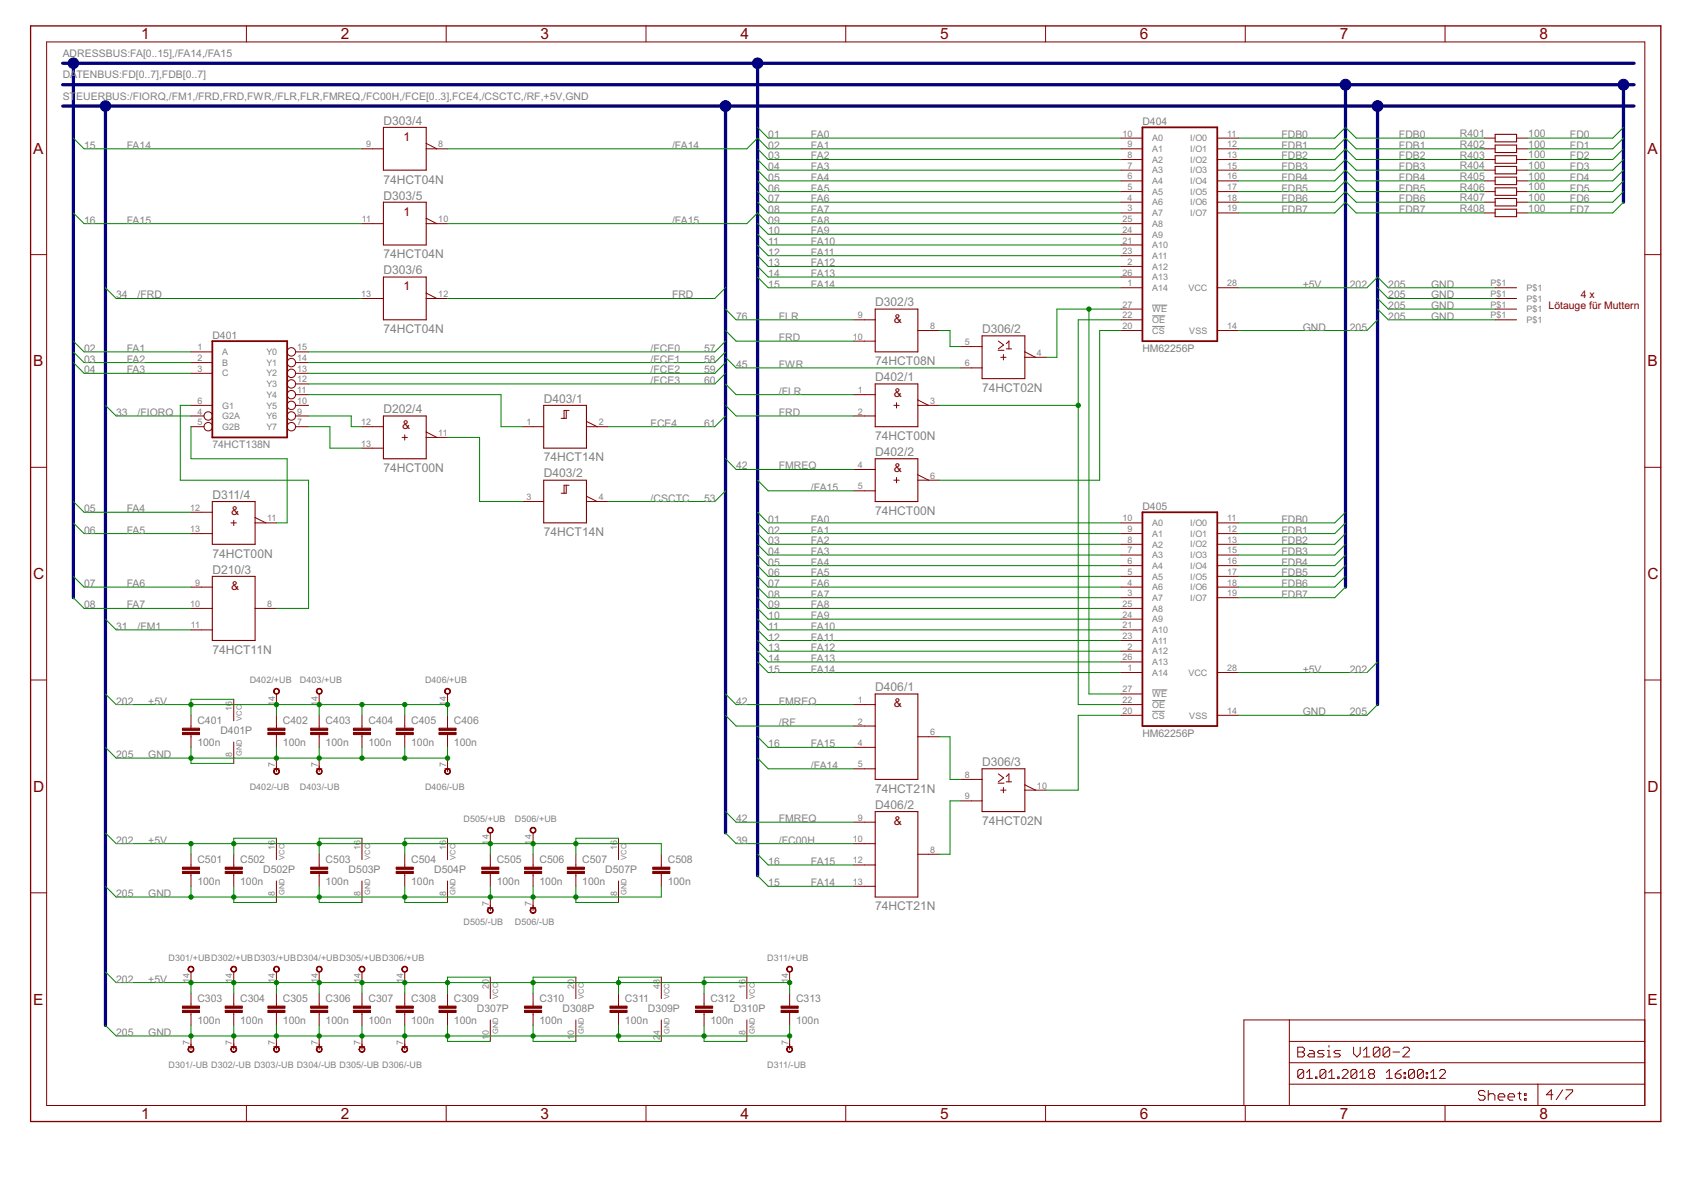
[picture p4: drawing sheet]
<svg xmlns="http://www.w3.org/2000/svg" width="297mm" height="210mm" viewBox="0 0 297 210" stroke-linecap="round" stroke-linejoin="round" font-family="sans-serif">
<defs><g id="words">
<g font-size="3" fill="#800000">
<text x="24.8" y="6.9">1</text>
<text x="59.9" y="6.9">2</text>
<text x="95" y="6.9">3</text>
<text x="130" y="6.9">4</text>
<text x="165.1" y="6.9">5</text>
<text x="200.2" y="6.9">6</text>
<text x="235.3" y="6.9">7</text>
<text x="270.4" y="6.9">8</text>
<text x="5.8" y="27">A</text>
<text x="289.4" y="27">A</text>
<text x="5.8" y="64.4">B</text>
<text x="289.4" y="64.4">B</text>
<text x="5.8" y="101.7">C</text>
<text x="289.4" y="101.7">C</text>
<text x="5.8" y="139.1">D</text>
<text x="289.4" y="139.1">D</text>
<text x="5.8" y="176.5">E</text>
<text x="289.4" y="176.5">E</text>
<text x="24.8" y="196.6">1</text>
<text x="59.9" y="196.6">2</text>
<text x="95" y="196.6">3</text>
<text x="130" y="196.6">4</text>
<text x="165.1" y="196.6">5</text>
<text x="200.2" y="196.6">6</text>
<text x="235.3" y="196.6">7</text>
<text x="270.4" y="196.6">8</text>
</g>
<g font-size="2.4" fill="#808080">
<text x="67.3" y="21.9">D303/4</text>
<text x="67.3" y="32.2">74HCT04N</text>
<text x="67.3" y="35.1">D303/5</text>
<text x="67.3" y="45.4">74HCT04N</text>
<text x="67.3" y="48.2">D303/6</text>
<text x="153.7" y="53.8">D302/3</text>
<text x="67.3" y="58.5">74HCT04N</text>
<text x="172.5" y="58.5">D306/2</text>
<text x="153.7" y="64.2">74HCT08N</text>
<text x="95.5" y="70.7">D403/1</text>
<text x="153.7" y="67">D402/1</text>
<text x="172.5" y="68.9">74HCT02N</text>
<text x="67.3" y="72.6">D202/4</text>
<text x="153.7" y="77.3">74HCT00N</text>
<text x="67.3" y="82.9">74HCT00N</text>
<text x="95.5" y="81.1">74HCT14N</text>
<text x="95.5" y="83.9">D403/2</text>
<text x="153.7" y="80.1">D402/2</text>
<text x="37.3" y="87.6">D311/4</text>
<text x="95.5" y="94.2">74HCT14N</text>
<text x="153.7" y="90.4">74HCT00N</text>
<text x="37.3" y="98">74HCT00N</text>
<text x="37.3" y="100.8">D210/3</text>
<text x="37.3" y="114.9">74HCT11N</text>
<text x="153.7" y="121.4">D406/1</text>
<text x="172.5" y="134.6">D306/3</text>
<text x="153.7" y="139.3">74HCT21N</text>
<text x="153.7" y="142.1">D406/2</text>
<text x="172.5" y="144.9">74HCT02N</text>
<text x="153.7" y="159.9">74HCT21N</text>
</g>
<g font-size="2.4" fill="#800000">
<text x="70.9" y="24.7">1</text>
<text x="70.9" y="37.9">1</text>
<text x="70.9" y="51">1</text>
<text x="157" y="56.6">&amp;</text>
<text x="157" y="69.8">&amp;</text>
<text x="70.6" y="75.4">&amp;</text>
<text x="157" y="82.9">&amp;</text>
<text x="40.6" y="90.4">&amp;</text>
<text x="40.6" y="103.6">&amp;</text>
<text x="157" y="124.2">&amp;</text>
<text x="157" y="144.9">&amp;</text>
</g>
<g font-size="2.1" fill="#808080">
<text x="11" y="10">ADRESSBUS:FA[0..15],/FA14,/FA15</text>
<text x="11" y="13.7">DATENBUS:FD[0..7],FDB[0..7]</text>
<text x="11" y="17.5">ST</text>
<text x="13.4" y="17.5">EUERBUS:/FIORQ,/FM1,/FRD,FRD,FWR,/FLR,FLR,FMREQ,/FC00H,/FCE[0..3],FCE4,/CSCTC,/RF,+5V,GND</text>
<text x="200.7" y="21.9">D404</text>
<text x="14.8" y="26.1">15</text>
<text x="22.3" y="26.1">FA14</text>
<text x="118" y="26.1">/FA14</text>
<text x="134.9" y="24.3">01</text>
<text x="134.9" y="26.1">02</text>
<text x="134.9" y="28">03</text>
<text x="134.9" y="29.9">04</text>
<text x="142.5" y="29.9">FA3</text>
<text x="142.5" y="28">FA2</text>
<text x="142.5" y="26.1">FA1</text>
<text x="142.5" y="24.3">FA0</text>
<text x="225.1" y="24.3">FDB0</text>
<text x="225.1" y="26.1">FDB1</text>
<text x="225.1" y="28">FDB2</text>
<text x="225.1" y="29.9">FDB3</text>
<text x="245.7" y="24.3">FDB0</text>
<text x="245.7" y="26.1">FDB1</text>
<text x="245.7" y="28">FDB2</text>
<text x="245.7" y="29.9">FDB3</text>
<text x="256.4" y="24.1">R401</text>
<text x="256.4" y="26">R402</text>
<text x="256.4" y="27.8">R403</text>
<text x="256.4" y="29.7">R404</text>
<text x="268.5" y="24.1">100</text>
<text x="268.5" y="25.9">100</text>
<text x="268.5" y="27.8">100</text>
<text x="268.5" y="29.7">100</text>
<text x="275.8" y="24.3">FD0</text>
<text x="275.8" y="26.1">FD1</text>
<text x="275.8" y="28">FD2</text>
<text x="275.8" y="29.9">FD3</text>
<text x="134.9" y="31.8">05</text>
<text x="134.9" y="33.6">06</text>
<text x="134.9" y="35.5">07</text>
<text x="142.5" y="35.5">FA6</text>
<text x="142.5" y="33.6">FA5</text>
<text x="142.5" y="31.8">FA4</text>
<text x="225.1" y="31.8">FDB4</text>
<text x="225.1" y="33.6">FDB5</text>
<text x="225.1" y="35.5">FDB6</text>
<text x="245.7" y="31.8">FDB4</text>
<text x="245.7" y="33.6">FDB5</text>
<text x="245.7" y="35.5">FDB6</text>
<text x="256.4" y="31.6">R405</text>
<text x="256.4" y="33.5">R406</text>
<text x="256.4" y="35.4">R407</text>
<text x="268.5" y="31.6">100</text>
<text x="268.5" y="33.5">100</text>
<text x="268.5" y="35.3">100</text>
<text x="275.8" y="31.8">FD4</text>
<text x="275.8" y="33.6">FD5</text>
<text x="275.8" y="35.5">FD6</text>
<text x="14.8" y="39.3">16</text>
<text x="22.3" y="39.3">FA15</text>
<text x="118" y="39.3">/FA15</text>
<text x="134.9" y="37.4">08</text>
<text x="134.9" y="39.3">09</text>
<text x="134.9" y="41.2">10</text>
<text x="142.5" y="37.4">FA7</text>
<text x="142.5" y="39.3">FA8</text>
<text x="142.5" y="41.2">FA9</text>
<text x="225.1" y="37.4">FDB7</text>
<text x="245.7" y="37.4">FDB7</text>
<text x="256.4" y="37.2">R408</text>
<text x="268.5" y="37.2">100</text>
<text x="275.8" y="37.4">FD7</text>
<text x="134.9" y="43">11</text>
<text x="134.9" y="44.9">12</text>
<text x="134.9" y="46.8">13</text>
<text x="142.5" y="43">FA10</text>
<text x="142.5" y="44.9">FA11</text>
<text x="142.5" y="46.8">FA12</text>
<text x="20.4" y="52.4">34</text>
<text x="24.2" y="52.4">/FRD</text>
<text x="118" y="52.4">FRD</text>
<text x="134.9" y="48.7">14</text>
<text x="134.9" y="50.5">15</text>
<text x="142.5" y="48.7">FA13</text>
<text x="142.5" y="50.5">FA14</text>
<text x="228.8" y="50.5">+5V</text>
<text x="237.1" y="50.5">202</text>
<text x="243.9" y="50.5">205</text>
<text x="243.9" y="52.4">205</text>
<text x="251.4" y="50.5">GND</text>
<text x="251.4" y="52.4">GND</text>
<text x="37.3" y="59.5">D401</text>
<text x="129.3" y="56.2">76</text>
<text x="136.8" y="59.9">FRD</text>
<text x="136.8" y="56.2">FLR</text>
<text x="228.8" y="58.1">GND</text>
<text x="237.1" y="58.1">205</text>
<text x="243.9" y="54.3">205</text>
<text x="243.9" y="56.2">205</text>
<text x="251.4" y="54.3">GND</text>
<text x="251.4" y="56.2">GND</text>
<text x="14.8" y="61.8">02</text>
<text x="14.8" y="63.7">03</text>
<text x="14.8" y="65.6">04</text>
<text x="22.3" y="65.6">FA3</text>
<text x="22.3" y="63.7">FA2</text>
<text x="22.3" y="61.8">FA1</text>
<text x="114.3" y="65.6">/FCE2</text>
<text x="114.3" y="63.7">/FCE1</text>
<text x="114.3" y="61.8">/FCE0</text>
<text x="123.7" y="65.6">59</text>
<text x="123.7" y="63.7">58</text>
<text x="123.7" y="61.8">57</text>
<text x="129.3" y="64.6">45</text>
<text x="136.8" y="64.6">FWR</text>
<text x="200.7" y="61.8">HM62256P</text>
<text x="114.3" y="67.4">/FCE3</text>
<text x="123.7" y="67.4">60</text>
<text x="136.8" y="69.3">/FLR</text>
<text x="20.4" y="73.1">33</text>
<text x="24.2" y="73.1">/FIORQ</text>
<text x="114.3" y="75">FCE4</text>
<text x="123.7" y="75">61</text>
<text x="136.8" y="73.1">FRD</text>
<text x="37.3" y="78.7">74HCT138N</text>
<text x="129.3" y="82.5">42</text>
<text x="136.8" y="82.5">FMREQ</text>
<text x="14.8" y="90">05</text>
<text x="22.3" y="90">FA4</text>
<text x="114.3" y="88.1">/CSCTC</text>
<text x="123.7" y="88.1">53</text>
<text x="142.5" y="86.2">/FA15</text>
<text x="200.7" y="89.5">D405</text>
<text x="14.8" y="93.7">06</text>
<text x="22.3" y="93.7">FA5</text>
<text x="134.9" y="91.9">01</text>
<text x="134.9" y="93.7">02</text>
<text x="134.9" y="95.6">03</text>
<text x="142.5" y="95.6">FA2</text>
<text x="142.5" y="93.7">FA1</text>
<text x="142.5" y="91.9">FA0</text>
<text x="225.1" y="91.9">FDB0</text>
<text x="225.1" y="93.7">FDB1</text>
<text x="225.1" y="95.6">FDB2</text>
<text x="134.9" y="97.5">04</text>
<text x="134.9" y="99.4">05</text>
<text x="134.9" y="101.2">06</text>
<text x="142.5" y="101.2">FA5</text>
<text x="142.5" y="99.4">FA4</text>
<text x="142.5" y="97.5">FA3</text>
<text x="225.1" y="97.5">FDB3</text>
<text x="225.1" y="99.4">FDB4</text>
<text x="225.1" y="101.2">FDB5</text>
<text x="14.8" y="103.1">07</text>
<text x="14.8" y="106.9">08</text>
<text x="22.3" y="103.1">FA6</text>
<text x="22.3" y="106.9">FA7</text>
<text x="134.9" y="103.1">07</text>
<text x="134.9" y="105">08</text>
<text x="134.9" y="106.9">09</text>
<text x="142.5" y="103.1">FA6</text>
<text x="142.5" y="105">FA7</text>
<text x="142.5" y="106.9">FA8</text>
<text x="225.1" y="103.1">FDB6</text>
<text x="225.1" y="105">FDB7</text>
<text x="20.4" y="110.6">31</text>
<text x="24.2" y="110.6">/FM1</text>
<text x="134.9" y="108.8">10</text>
<text x="134.9" y="110.6">11</text>
<text x="134.9" y="112.5">12</text>
<text x="142.5" y="108.8">FA9</text>
<text x="142.5" y="110.6">FA10</text>
<text x="142.5" y="112.5">FA11</text>
<text x="134.9" y="114.4">13</text>
<text x="134.9" y="116.3">14</text>
<text x="134.9" y="118.1">15</text>
<text x="142.5" y="114.4">FA12</text>
<text x="142.5" y="116.3">FA13</text>
<text x="142.5" y="118.1">FA14</text>
<text x="228.8" y="118.1">+5V</text>
<text x="237.1" y="118.1">202</text>
<text x="20.4" y="123.8">202</text>
<text x="26" y="123.8">+5V</text>
<text x="129.3" y="123.8">42</text>
<text x="136.8" y="123.8">FMREQ</text>
<text x="228.8" y="125.6">GND</text>
<text x="237.1" y="125.6">205</text>
<text x="34.7" y="131">100n</text>
<text x="34.7" y="127.2">C401</text>
<text x="38.7" y="128.9">D401P</text>
<text x="49.7" y="131">100n</text>
<text x="49.7" y="127.2">C402</text>
<text x="57.2" y="131">100n</text>
<text x="57.2" y="127.2">C403</text>
<text x="64.7" y="131">100n</text>
<text x="64.7" y="127.2">C404</text>
<text x="72.2" y="131">100n</text>
<text x="72.2" y="127.2">C405</text>
<text x="79.7" y="131">100n</text>
<text x="79.7" y="127.2">C406</text>
<text x="134.9" y="131.3">16</text>
<text x="136.8" y="127.5">/RF</text>
<text x="142.5" y="131.3">FA15</text>
<text x="200.7" y="129.4">HM62256P</text>
<text x="20.4" y="133.2">205</text>
<text x="26" y="133.2">GND</text>
<text x="142.5" y="135">/FA14</text>
<text x="20.4" y="148.2">202</text>
<text x="26" y="148.2">+5V</text>
<text x="129.3" y="144.4">42</text>
<text x="129.3" y="148.2">39</text>
<text x="136.8" y="144.4">FMREQ</text>
<text x="136.8" y="148.2">/FC00H</text>
<text x="34.7" y="155.4">100n</text>
<text x="34.7" y="151.7">C501</text>
<text x="42.2" y="155.4">100n</text>
<text x="42.2" y="151.7">C502</text>
<text x="46.2" y="153.3">D502P</text>
<text x="57.2" y="155.4">100n</text>
<text x="57.2" y="151.7">C503</text>
<text x="61.2" y="153.3">D503P</text>
<text x="72.2" y="155.4">100n</text>
<text x="72.2" y="151.7">C504</text>
<text x="76.3" y="153.3">D504P</text>
<text x="87.2" y="155.4">100n</text>
<text x="87.2" y="151.7">C505</text>
<text x="94.8" y="155.4">100n</text>
<text x="94.8" y="151.7">C506</text>
<text x="102.3" y="155.4">100n</text>
<text x="102.3" y="151.7">C507</text>
<text x="106.3" y="153.3">D507P</text>
<text x="117.3" y="155.4">100n</text>
<text x="117.3" y="151.7">C508</text>
<text x="134.9" y="151.9">16</text>
<text x="134.9" y="155.7">15</text>
<text x="142.5" y="155.7">FA14</text>
<text x="142.5" y="151.9">FA15</text>
<text x="20.4" y="157.6">205</text>
<text x="26" y="157.6">GND</text>
<text x="20.4" y="172.6">202</text>
<text x="26" y="172.6">+5V</text>
<text x="34.7" y="179.8">100n</text>
<text x="34.7" y="176.1">C303</text>
<text x="42.2" y="179.8">100n</text>
<text x="42.2" y="176.1">C304</text>
<text x="49.7" y="179.8">100n</text>
<text x="49.7" y="176.1">C305</text>
<text x="57.2" y="179.8">100n</text>
<text x="57.2" y="176.1">C306</text>
<text x="64.7" y="179.8">100n</text>
<text x="64.7" y="176.1">C307</text>
<text x="72.2" y="179.8">100n</text>
<text x="72.2" y="176.1">C308</text>
<text x="79.7" y="179.8">100n</text>
<text x="79.7" y="176.1">C309</text>
<text x="83.8" y="177.8">D307P</text>
<text x="94.8" y="179.8">100n</text>
<text x="94.8" y="176.1">C310</text>
<text x="98.8" y="177.8">D308P</text>
<text x="109.8" y="179.8">100n</text>
<text x="109.8" y="176.1">C311</text>
<text x="113.8" y="177.8">D309P</text>
<text x="124.8" y="179.8">100n</text>
<text x="124.8" y="176.1">C312</text>
<text x="128.8" y="177.8">D310P</text>
<text x="139.8" y="179.8">100n</text>
<text x="139.8" y="176.1">C313</text>
<text x="20.4" y="182">205</text>
<text x="26" y="182">GND</text>
</g>
<g font-size="2.1" fill="#800000">
<text x="277.7" y="52.4">4 x</text>
<text x="272" y="54.3">Lötauge für Muttern</text>
</g>
<g font-size="1.8" fill="#808080">
<text x="197.2" y="24">10</text>
<text x="215.5" y="24">11</text>
<text x="64.3" y="25.9">9</text>
<text x="77" y="25.9">8</text>
<text x="198.1" y="25.9">9</text>
<text x="198.1" y="27.8">8</text>
<text x="198.1" y="29.6">7</text>
<text x="202.4" y="24.8">A0</text>
<text x="202.4" y="26.7">A1</text>
<text x="202.4" y="28.6">A2</text>
<text x="209.1" y="24.8">I/O0</text>
<text x="209.1" y="26.7">I/O1</text>
<text x="209.1" y="28.6">I/O2</text>
<text x="215.5" y="25.9">12</text>
<text x="215.5" y="27.8">13</text>
<text x="215.5" y="29.6">15</text>
<text x="198.1" y="31.5">6</text>
<text x="198.1" y="33.4">5</text>
<text x="198.1" y="35.3">4</text>
<text x="202.4" y="30.5">A3</text>
<text x="202.4" y="32.3">A4</text>
<text x="202.4" y="34.2">A5</text>
<text x="209.1" y="30.5">I/O3</text>
<text x="209.1" y="32.3">I/O4</text>
<text x="209.1" y="34.2">I/O5</text>
<text x="215.5" y="31.5">16</text>
<text x="215.5" y="33.4">17</text>
<text x="215.5" y="35.3">18</text>
<text x="63.6" y="39">11</text>
<text x="77" y="39">10</text>
<text x="197.2" y="39">25</text>
<text x="197.2" y="40.9">24</text>
<text x="198.1" y="37.1">3</text>
<text x="202.4" y="36.1">A6</text>
<text x="202.4" y="38">A7</text>
<text x="202.4" y="39.8">A8</text>
<text x="202.4" y="41.7">A9</text>
<text x="209.1" y="36.1">I/O6</text>
<text x="209.1" y="38">I/O7</text>
<text x="215.5" y="37.1">19</text>
<text x="197.2" y="42.8">21</text>
<text x="197.2" y="44.6">23</text>
<text x="198.1" y="46.5">2</text>
<text x="202.4" y="43.6">A10</text>
<text x="202.4" y="45.5">A11</text>
<text x="202.4" y="47.4">A12</text>
<text x="63.4" y="52.2">13</text>
<text x="77" y="52.2">12</text>
<text x="197.2" y="48.4">26</text>
<text x="198.1" y="50.3">1</text>
<text x="202.4" y="49.2">A13</text>
<text x="202.4" y="51.1">A14</text>
<text x="208.7" y="51.1">VCC</text>
<text x="215.5" y="50.3">28</text>
<text x="261.8" y="50.3">P$1</text>
<text x="261.8" y="52.2">P$1</text>
<text x="268.1" y="51.1">P$1</text>
<text x="268.1" y="53">P$1</text>
<text x="149.8" y="59.7">10</text>
<text x="150.7" y="55.9">9</text>
<text x="163.4" y="57.8">8</text>
<text x="197.2" y="54">27</text>
<text x="197.2" y="55.9">22</text>
<text x="197.2" y="57.8">20</text>
<text x="202.4" y="54.9">WE</text>
<text x="202.4" y="56.7">OE</text>
<text x="202.4" y="58.6">CS</text>
<text x="208.9" y="58.6">VSS</text>
<text x="215.5" y="57.8">14</text>
<text x="261.8" y="54">P$1</text>
<text x="261.8" y="55.9">P$1</text>
<text x="268.1" y="54.9">P$1</text>
<text x="268.1" y="56.7">P$1</text>
<text x="34.7" y="61.5">1</text>
<text x="34.7" y="63.4">2</text>
<text x="34.7" y="65.3">3</text>
<text x="39" y="62.4">A</text>
<text x="39" y="64.3">B</text>
<text x="46.8" y="64.2">Y1</text>
<text x="46.8" y="62.4">Y0</text>
<text x="52.2" y="65.3">13</text>
<text x="52.2" y="63.4">14</text>
<text x="52.2" y="61.5">15</text>
<text x="169.5" y="60.6">5</text>
<text x="169.5" y="64.4">6</text>
<text x="182.2" y="62.5">4</text>
<text x="34.7" y="70.9">6</text>
<text x="39" y="66.1">C</text>
<text x="39" y="71.8">G1</text>
<text x="46.8" y="71.8">Y5</text>
<text x="46.8" y="69.9">Y4</text>
<text x="46.8" y="68">Y3</text>
<text x="46.8" y="66.1">Y2</text>
<text x="52.2" y="70.9">10</text>
<text x="52.2" y="69.1">11</text>
<text x="52.2" y="67.2">12</text>
<text x="150.7" y="69.1">1</text>
<text x="163.4" y="70.9">3</text>
<text x="34.7" y="72.8">4</text>
<text x="34.7" y="74.7">5</text>
<text x="39" y="73.6">G2A</text>
<text x="39" y="75.5">G2B</text>
<text x="46.8" y="75.5">Y7</text>
<text x="46.8" y="73.6">Y6</text>
<text x="52.2" y="74.7">7</text>
<text x="52.2" y="72.8">9</text>
<text x="63.4" y="74.7">12</text>
<text x="77" y="76.6">11</text>
<text x="92.5" y="74.7">1</text>
<text x="105.2" y="74.7">2</text>
<text x="150.7" y="72.8">2</text>
<text x="63.4" y="78.4">13</text>
<text x="150.7" y="82.2">4</text>
<text x="33.4" y="89.7">12</text>
<text x="92.5" y="87.8">3</text>
<text x="105.2" y="87.8">4</text>
<text x="150.7" y="86">5</text>
<text x="163.4" y="84.1">6</text>
<text x="33.4" y="93.5">13</text>
<text x="47" y="91.6">11</text>
<text x="197.2" y="91.6">10</text>
<text x="198.1" y="93.5">9</text>
<text x="198.1" y="95.3">8</text>
<text x="202.4" y="92.4">A0</text>
<text x="202.4" y="94.3">A1</text>
<text x="209.1" y="92.4">I/O0</text>
<text x="209.1" y="94.3">I/O1</text>
<text x="215.5" y="91.6">11</text>
<text x="215.5" y="93.5">12</text>
<text x="215.5" y="95.3">13</text>
<text x="198.1" y="97.2">7</text>
<text x="198.1" y="99.1">6</text>
<text x="198.1" y="101">5</text>
<text x="202.4" y="96.2">A2</text>
<text x="202.4" y="98">A3</text>
<text x="202.4" y="99.9">A4</text>
<text x="202.4" y="101.8">A5</text>
<text x="209.1" y="96.2">I/O2</text>
<text x="209.1" y="98">I/O3</text>
<text x="209.1" y="99.9">I/O4</text>
<text x="209.1" y="101.8">I/O5</text>
<text x="215.5" y="97.2">15</text>
<text x="215.5" y="99.1">16</text>
<text x="215.5" y="101">17</text>
<text x="33.4" y="106.6">10</text>
<text x="34.3" y="102.9">9</text>
<text x="47" y="106.6">8</text>
<text x="197.2" y="106.6">25</text>
<text x="198.1" y="102.9">4</text>
<text x="198.1" y="104.7">3</text>
<text x="202.4" y="103.7">A6</text>
<text x="202.4" y="105.6">A7</text>
<text x="202.4" y="107.4">A8</text>
<text x="209.1" y="103.7">I/O6</text>
<text x="209.1" y="105.6">I/O7</text>
<text x="215.5" y="102.9">18</text>
<text x="215.5" y="104.7">19</text>
<text x="33.5" y="110.4">11</text>
<text x="197.2" y="108.5">24</text>
<text x="197.2" y="110.4">21</text>
<text x="197.2" y="112.2">23</text>
<text x="202.4" y="109.3">A9</text>
<text x="202.4" y="111.2">A10</text>
<text x="202.4" y="113.1">A11</text>
<text x="197.2" y="116">26</text>
<text x="198.1" y="114.1">2</text>
<text x="198.1" y="117.9">1</text>
<text x="202.4" y="114.9">A12</text>
<text x="202.4" y="116.8">A13</text>
<text x="202.4" y="118.7">A14</text>
<text x="208.7" y="118.7">VCC</text>
<text x="215.5" y="117.9">28</text>
<text x="40.8" y="124.9" transform="rotate(-90 40.8 124.9)">16</text>
<text x="43.9" y="120">D402/+UB</text>
<text x="48.3" y="123.9" transform="rotate(-90 48.3 123.9)">14</text>
<text x="52.7" y="120">D403/+UB</text>
<text x="55.8" y="123.9" transform="rotate(-90 55.8 123.9)">14</text>
<text x="74.7" y="120">D406/+UB</text>
<text x="78.3" y="123.9" transform="rotate(-90 78.3 123.9)">14</text>
<text x="150.7" y="123.5">1</text>
<text x="197.2" y="121.6">27</text>
<text x="197.2" y="123.5">22</text>
<text x="197.2" y="125.4">20</text>
<text x="202.4" y="122.5">WE</text>
<text x="202.4" y="124.3">OE</text>
<text x="215.5" y="125.4">14</text>
<text x="150.7" y="127.3">2</text>
<text x="150.7" y="131">4</text>
<text x="163.4" y="129.1">6</text>
<text x="202.4" y="126.2">CS</text>
<text x="208.9" y="126.2">VSS</text>
<text x="40.8" y="133" transform="rotate(-90 40.8 133)">8</text>
<text x="48.3" y="134.8" transform="rotate(-90 48.3 134.8)">7</text>
<text x="55.8" y="134.8" transform="rotate(-90 55.8 134.8)">7</text>
<text x="78.3" y="134.8" transform="rotate(-90 78.3 134.8)">7</text>
<text x="150.7" y="134.8">5</text>
<text x="169.5" y="136.7">8</text>
<text x="43.9" y="138.8">D402/-UB</text>
<text x="52.7" y="138.8">D403/-UB</text>
<text x="74.7" y="138.8">D406/-UB</text>
<text x="169.5" y="140.4">9</text>
<text x="182.2" y="138.5">10</text>
<text x="48.3" y="149.3" transform="rotate(-90 48.3 149.3)">16</text>
<text x="63.3" y="149.3" transform="rotate(-90 63.3 149.3)">16</text>
<text x="78.3" y="149.3" transform="rotate(-90 78.3 149.3)">16</text>
<text x="81.4" y="144.4">D505/+UB</text>
<text x="85.9" y="148.3" transform="rotate(-90 85.9 148.3)">14</text>
<text x="90.4" y="144.4">D506/+UB</text>
<text x="93.4" y="148.3" transform="rotate(-90 93.4 148.3)">14</text>
<text x="108.4" y="149.3" transform="rotate(-90 108.4 149.3)">16</text>
<text x="149.8" y="147.9">10</text>
<text x="150.7" y="144.2">9</text>
<text x="163.4" y="149.8">8</text>
<text x="149.8" y="151.7">12</text>
<text x="149.8" y="155.4">13</text>
<text x="48.3" y="157.4" transform="rotate(-90 48.3 157.4)">8</text>
<text x="63.3" y="157.4" transform="rotate(-90 63.3 157.4)">8</text>
<text x="78.3" y="157.4" transform="rotate(-90 78.3 157.4)">8</text>
<text x="85.9" y="159.2" transform="rotate(-90 85.9 159.2)">7</text>
<text x="93.4" y="159.2" transform="rotate(-90 93.4 159.2)">7</text>
<text x="108.4" y="157.4" transform="rotate(-90 108.4 157.4)">8</text>
<text x="81.4" y="162.5">D505/-UB</text>
<text x="90.4" y="162.5">D506/-UB</text>
<text x="29.6" y="168.8">D301/+UBD302/+UBD303/+UBD304/+UBD305/+UBD306/+UB</text>
<text x="33.3" y="172.8" transform="rotate(-90 33.3 172.8)">14</text>
<text x="40.8" y="172.8" transform="rotate(-90 40.8 172.8)">14</text>
<text x="48.3" y="172.8" transform="rotate(-90 48.3 172.8)">14</text>
<text x="55.8" y="172.8" transform="rotate(-90 55.8 172.8)">14</text>
<text x="63.3" y="172.8" transform="rotate(-90 63.3 172.8)">14</text>
<text x="70.8" y="172.8" transform="rotate(-90 70.8 172.8)">14</text>
<text x="85.9" y="173.7" transform="rotate(-90 85.9 173.7)">20</text>
<text x="100.9" y="173.7" transform="rotate(-90 100.9 173.7)">20</text>
<text x="115.9" y="173.7" transform="rotate(-90 115.9 173.7)">48</text>
<text x="130.9" y="173.7" transform="rotate(-90 130.9 173.7)">16</text>
<text x="134.8" y="168.8">D311/+UB</text>
<text x="138.4" y="172.8" transform="rotate(-90 138.4 172.8)">14</text>
<text x="33.3" y="183.6" transform="rotate(-90 33.3 183.6)">7</text>
<text x="40.8" y="183.6" transform="rotate(-90 40.8 183.6)">7</text>
<text x="48.3" y="183.6" transform="rotate(-90 48.3 183.6)">7</text>
<text x="55.8" y="183.6" transform="rotate(-90 55.8 183.6)">7</text>
<text x="63.3" y="183.6" transform="rotate(-90 63.3 183.6)">7</text>
<text x="70.8" y="183.6" transform="rotate(-90 70.8 183.6)">7</text>
<text x="85.9" y="182.7" transform="rotate(-90 85.9 182.7)">1</text>
<text x="85.9" y="181.8" transform="rotate(-90 85.9 181.8)">0</text>
<text x="100.9" y="182.7" transform="rotate(-90 100.9 182.7)">1</text>
<text x="100.9" y="181.8" transform="rotate(-90 100.9 181.8)">0</text>
<text x="115.9" y="182.7" transform="rotate(-90 115.9 182.7)">2</text>
<text x="115.9" y="181.8" transform="rotate(-90 115.9 181.8)">4</text>
<text x="130.9" y="181.8" transform="rotate(-90 130.9 181.8)">8</text>
<text x="138.4" y="183.6" transform="rotate(-90 138.4 183.6)">7</text>
<text x="29.6" y="187.6">D301/-UB D302/-UB D303/-UB D304/-UB D305/-UB D306/-UB</text>
<text x="134.8" y="187.6">D311/-UB</text>
</g>
<g font-size="1.5" fill="#808080">
<text x="42.5" y="126.6" transform="rotate(-90 42.5 126.6)">VCC</text>
<text x="42.5" y="132.8" transform="rotate(-90 42.5 132.8)">GND</text>
<text x="50" y="151" transform="rotate(-90 50 151)">VCC</text>
<text x="65" y="151" transform="rotate(-90 65 151)">VCC</text>
<text x="80" y="151" transform="rotate(-90 80 151)">VCC</text>
<text x="110.1" y="151" transform="rotate(-90 110.1 151)">VCC</text>
<text x="50" y="157.2" transform="rotate(-90 50 157.2)">GND</text>
<text x="65" y="157.2" transform="rotate(-90 65 157.2)">GND</text>
<text x="80" y="157.2" transform="rotate(-90 80 157.2)">GND</text>
<text x="110.1" y="157.2" transform="rotate(-90 110.1 157.2)">GND</text>
<text x="87.5" y="175.4" transform="rotate(-90 87.5 175.4)">VCC</text>
<text x="102.6" y="175.4" transform="rotate(-90 102.6 175.4)">VCC</text>
<text x="117.6" y="175.5" transform="rotate(-90 117.6 175.5)">VCC</text>
<text x="132.6" y="175.4" transform="rotate(-90 132.6 175.4)">VCC</text>
<text x="87.5" y="181.6" transform="rotate(-90 87.5 181.6)">GND</text>
<text x="102.6" y="181.6" transform="rotate(-90 102.6 181.6)">GND</text>
<text x="117.6" y="181.6" transform="rotate(-90 117.6 181.6)">GND</text>
<text x="132.6" y="181.6" transform="rotate(-90 132.6 181.6)">GND</text>
</g>
</g></defs>
<g fill="#808080" stroke="#808080" stroke-width=".18">
<path d="M202.4 53.6h2.6z"/>
<path d="M202.4 55.5h2.3z"/>
<path d="M202.4 57.3h2.2z"/>
<path d="M202.4 121.2h2.6z"/>
<path d="M202.4 123.1h2.3z"/>
<path d="M202.4 124.9h2.2z"/>
</g>
<g fill="#800000" stroke="#800000" stroke-width=".18">
<path d="M218.5 194.2h8z"/>
<path d="M226.5 194.2h43.7z"/>
<path d="M270.2 194.2h18.7z"/>
<path d="M288.9 190.4v3.8z"/>
<path d="M288.9 186.7v3.7z"/>
<path d="M288.9 182.9v3.8z"/>
<path d="M288.9 179.2v3.7z"/>
<path d="M218.5 179.2v15z"/>
<path d="M218.5 179.2h8z"/>
<path d="M226.5 179.2h62.4z"/>
<path d="M270.2 190.4v3.8z"/>
<path d="M270.2 190.4h18.7z"/>
<path d="M226.5 190.4h43.7z"/>
<path d="M226.5 190.4v3.8z"/>
<path d="M226.5 186.7v3.7z"/>
<path d="M226.5 186.7h62.4z"/>
<path d="M226.5 182.9v3.8z"/>
<path d="M226.5 182.9h62.4z"/>
<path d="M226.5 179.2v3.7z"/>
<path d="M228 183.9v1.8z"/>
<path d="M228 183.9h.8z"/>
<path d="M228.8 183.9l.3 .3z"/>
<path d="M229.1 184.2v.3z"/>
<path d="M228.8 184.8l.3-.3z"/>
<path d="M228.8 184.8l.3 .3z"/>
<path d="M229.1 185.1v.3z"/>
<path d="M228.8 185.7l.3-.3z"/>
<path d="M228 185.7h.8z"/>
<path d="M228 184.8h.8z"/>
<path d="M230 184.5h.6z"/>
<path d="M230.6 184.5l.3 .3z"/>
<path d="M230.9 184.8v.9z"/>
<path d="M230 185.7h.9z"/>
<path d="M229.7 185.4l.3 .3z"/>
<path d="M229.7 185.4l.3-.3z"/>
<path d="M230 185.1h.9z"/>
<path d="M231.4 185.7h.9z"/>
<path d="M232.3 185.7l.3-.3z"/>
<path d="M232.3 185.1l.3 .3z"/>
<path d="M231.7 185.1h.6z"/>
<path d="M231.4 184.8l.3 .3z"/>
<path d="M231.7 184.5l-.3 .3z"/>
<path d="M231.7 184.5h.9z"/>
<path d="M233.2 184.5h.2z"/>
<path d="M233.4 184.5v1.2z"/>
<path d="M233.2 185.7h.5z"/>
<path d="M233.4 183.6v.3z"/>
<path d="M234.3 185.7h.9z"/>
<path d="M235.2 185.7l.3-.3z"/>
<path d="M235.2 185.1l.3 .3z"/>
<path d="M234.6 185.1h.6z"/>
<path d="M234.3 184.8l.3 .3z"/>
<path d="M234.3 184.8l.3-.3z"/>
<path d="M234.6 184.5h.9z"/>
<path d="M237.8 183.9v1.2z"/>
<path d="M237.8 185.1l.6 .6z"/>
<path d="M238.4 185.7l.5-.6z"/>
<path d="M238.9 183.9v1.2z"/>
<path d="M239.5 184.5l.6-.6z"/>
<path d="M240.1 183.9v1.8z"/>
<path d="M239.5 185.7h1.1z"/>
<path d="M241.2 184.2v1.2z"/>
<path d="M241.2 184.2l.3-.3z"/>
<path d="M241.5 183.9h.6z"/>
<path d="M242.1 183.9l.3 .3z"/>
<path d="M242.4 184.2v1.2z"/>
<path d="M242.4 185.4l-.3 .3z"/>
<path d="M241.5 185.7h.6z"/>
<path d="M241.2 185.4l.3 .3z"/>
<path d="M242.4 184.2l-1.2 1.2z"/>
<path d="M243 184.2v1.2z"/>
<path d="M243 184.2l.2-.3z"/>
<path d="M243.2 183.9h.6z"/>
<path d="M243.8 183.9l.3 .3z"/>
<path d="M244.1 184.2v1.2z"/>
<path d="M243.8 185.7l.3-.3z"/>
<path d="M243.2 185.7h.6z"/>
<path d="M243 185.4l.2 .3z"/>
<path d="M243 185.4l1.1-1.2z"/>
<path d="M244.7 184.8h1.2z"/>
<path d="M246.4 185.7h1.2z"/>
<path d="M246.4 185.7l1.2-1.2z"/>
<path d="M247.6 184.2v.3z"/>
<path d="M247.3 183.9l.3 .3z"/>
<path d="M246.7 183.9h.6z"/>
<path d="M246.7 183.9l-.3 .3z"/>
<path d="M228 188.1v1.1z"/>
<path d="M228.2 187.9l-.2 .2z"/>
<path d="M228.2 187.9h.5z"/>
<path d="M228.7 187.9l.3 .2z"/>
<path d="M229 188.1v1.1z"/>
<path d="M229 189.2l-.3 .2z"/>
<path d="M228.2 189.4h.5z"/>
<path d="M228 189.2l.2 .2z"/>
<path d="M228 189.2l1-1.1z"/>
<path d="M230 187.9l-.5 .5z"/>
<path d="M230 187.9v1.5z"/>
<path d="M229.5 189.4h1.1z"/>
<path d="M231.1 189.2v.2z"/>
<path d="M231.1 189.2h.2z"/>
<path d="M231.3 189.2v.2z"/>
<path d="M231.1 189.4h.2z"/>
<path d="M231.9 188.1v1.1z"/>
<path d="M232.1 187.9l-.2 .2z"/>
<path d="M232.1 187.9h.5z"/>
<path d="M232.6 187.9l.3 .2z"/>
<path d="M232.9 188.1v1.1z"/>
<path d="M232.9 189.2l-.3 .2z"/>
<path d="M232.1 189.4h.5z"/>
<path d="M231.9 189.2l.2 .2z"/>
<path d="M231.9 189.2l1-1.1z"/>
<path d="M233.4 188.4l.5-.5z"/>
<path d="M233.9 187.9v1.5z"/>
<path d="M233.4 189.4h1z"/>
<path d="M235 189.2v.2z"/>
<path d="M235 189.2h.2z"/>
<path d="M235.2 189.2v.2z"/>
<path d="M235 189.4h.2z"/>
<path d="M235.8 189.4h1z"/>
<path d="M235.8 189.4l1-1z"/>
<path d="M236.8 188.1v.3z"/>
<path d="M236.5 187.9l.3 .2z"/>
<path d="M236 187.9h.5z"/>
<path d="M236 187.9l-.2 .2z"/>
<path d="M237.3 188.1v1.1z"/>
<path d="M237.6 187.9l-.3 .2z"/>
<path d="M237.6 187.9h.5z"/>
<path d="M238.1 187.9l.2 .2z"/>
<path d="M238.3 188.1v1.1z"/>
<path d="M238.3 189.2l-.2 .2z"/>
<path d="M237.6 189.4h.5z"/>
<path d="M237.3 189.2l.3 .2z"/>
<path d="M237.3 189.2l1-1.1z"/>
<path d="M239.4 187.9l-.5 .5z"/>
<path d="M239.4 187.9v1.5z"/>
<path d="M238.9 189.4h1z"/>
<path d="M240.7 187.9l-.3 .2z"/>
<path d="M240.7 187.9h.5z"/>
<path d="M241.2 187.9l.2 .2z"/>
<path d="M241.4 188.1v.3z"/>
<path d="M241.4 188.4l-.2 .2z"/>
<path d="M241.2 188.6l.2 .3z"/>
<path d="M241.4 188.9v.3z"/>
<path d="M241.4 189.2l-.2 .2z"/>
<path d="M240.7 189.4h.5z"/>
<path d="M240.4 189.2l.3 .2z"/>
<path d="M240.4 188.9v.3z"/>
<path d="M240.7 188.6l-.3 .3z"/>
<path d="M240.4 188.4l.3 .2z"/>
<path d="M240.4 188.1v.3z"/>
<path d="M240.7 188.6h.5z"/>
<path d="M243.5 188.4l.6-.5z"/>
<path d="M244.1 187.9v1.5z"/>
<path d="M243.5 189.4h1.1z"/>
<path d="M245.6 188.1l.5-.2z"/>
<path d="M245.1 188.6l.5-.5z"/>
<path d="M245.1 188.6v.6z"/>
<path d="M245.1 189.2l.2 .2z"/>
<path d="M245.3 189.4h.6z"/>
<path d="M245.9 189.4l.2-.2z"/>
<path d="M246.1 188.9v.3z"/>
<path d="M245.9 188.6l.2 .3z"/>
<path d="M245.1 188.6h.8z"/>
<path d="M246.6 188.4h.3z"/>
<path d="M246.9 188.4v.2z"/>
<path d="M246.6 188.6h.3z"/>
<path d="M246.6 188.4v.2z"/>
<path d="M246.6 189.2h.3z"/>
<path d="M246.9 189.2v.2z"/>
<path d="M246.6 189.4h.3z"/>
<path d="M246.6 189.2v.2z"/>
<path d="M247.4 188.1v1.1z"/>
<path d="M247.7 187.9l-.3 .2z"/>
<path d="M247.7 187.9h.5z"/>
<path d="M248.2 187.9l.3 .2z"/>
<path d="M248.5 188.1v1.1z"/>
<path d="M248.5 189.2l-.3 .2z"/>
<path d="M247.7 189.4h.5z"/>
<path d="M247.4 189.2l.3 .2z"/>
<path d="M247.4 189.2l1.1-1.1z"/>
<path d="M249 188.1v1.1z"/>
<path d="M249.2 187.9l-.2 .2z"/>
<path d="M249.2 187.9h.5z"/>
<path d="M249.7 187.9l.3 .2z"/>
<path d="M250 188.1v1.1z"/>
<path d="M249.7 189.4l.3-.2z"/>
<path d="M249.2 189.4h.5z"/>
<path d="M249 189.2l.2 .2z"/>
<path d="M249 189.2l1-1.1z"/>
<path d="M250.5 188.4h.3z"/>
<path d="M250.8 188.4v.2z"/>
<path d="M250.5 188.6h.3z"/>
<path d="M250.5 188.4v.2z"/>
<path d="M250.5 189.2h.3z"/>
<path d="M250.8 189.2v.2z"/>
<path d="M250.5 189.4h.3z"/>
<path d="M250.5 189.2v.2z"/>
<path d="M251.8 187.9l-.5 .5z"/>
<path d="M251.8 187.9v1.5z"/>
<path d="M251.3 189.4h1z"/>
<path d="M252.9 189.4h1z"/>
<path d="M252.9 189.4l1-1z"/>
<path d="M253.9 188.1v.3z"/>
<path d="M253.6 187.9l.3 .2z"/>
<path d="M253.1 187.9h.5z"/>
<path d="M253.1 187.9l-.2 .2z"/>
<path d="M272.5 191.4v1.8z"/>
<path d="M271.6 192.3l.9-.9z"/>
<path d="M271.6 192.3h1.2z"/>
<path d="M274.5 191.4l-1.1 1.8z"/>
<path d="M275.1 191.4h1.1z"/>
<path d="M276.2 191.4v.3z"/>
<path d="M275.1 192.9l1.1-1.2z"/>
<path d="M275.1 192.9v.3z"/>
<path d="M260.6 191.5l.3 .3z"/>
<path d="M260 191.5h.6z"/>
<path d="M260 191.5l-.3 .3z"/>
<path d="M259.7 191.8v.3z"/>
<path d="M259.7 192.1l.3 .3z"/>
<path d="M260 192.4h.6z"/>
<path d="M260.6 192.4l.3 .3z"/>
<path d="M260.9 192.7v.3z"/>
<path d="M260.9 193l-.3 .3z"/>
<path d="M260 193.3h.6z"/>
<path d="M259.7 193l.3 .3z"/>
<path d="M261.4 191.5v1.8z"/>
<path d="M261.4 192.4l.3-.3z"/>
<path d="M261.7 192.1h.6z"/>
<path d="M262.3 192.1l.3 .3z"/>
<path d="M262.6 192.4v.9z"/>
<path d="M263.5 193.3h.5z"/>
<path d="M263.2 193l.3 .3z"/>
<path d="M263.2 192.4v.6z"/>
<path d="M263.2 192.4l.3-.3z"/>
<path d="M263.5 192.1h.5z"/>
<path d="M264 192.1l.3 .3z"/>
<path d="M264.3 192.4v.3z"/>
<path d="M263.2 192.7h1.1z"/>
<path d="M265.2 193.3h.6z"/>
<path d="M264.9 193l.3 .3z"/>
<path d="M264.9 192.4v.6z"/>
<path d="M265.2 192.1l-.3 .3z"/>
<path d="M265.2 192.1h.6z"/>
<path d="M265.8 192.1l.2 .3z"/>
<path d="M266 192.4v.3z"/>
<path d="M264.9 192.7h1.1z"/>
<path d="M266.9 191.8v1.2z"/>
<path d="M266.9 193l.3 .3z"/>
<path d="M266.6 192.1h.6z"/>
<path d="M267.8 192.1h.3z"/>
<path d="M268.1 192.1v.3z"/>
<path d="M267.8 192.4h.3z"/>
<path d="M267.8 192.1v.3z"/>
<path d="M267.8 193h.3z"/>
<path d="M268.1 193v.3z"/>
<path d="M267.8 193.3h.3z"/>
<path d="M267.8 193v.3z"/>
<path d="M8.2 7.4v186.8z"/>
<path d="M5.4 44.7h2.8z"/>
<path d="M5.4 82.1h2.8z"/>
<path d="M5.4 119.4h2.8z"/>
<path d="M5.4 156.8h2.8z"/>
<path d="M8.2 194.2h280.7z"/>
<path d="M43.3 194.2v2.8z"/>
<path d="M78.4 194.2v2.8z"/>
<path d="M113.5 194.2v2.8z"/>
<path d="M148.6 194.2v2.8z"/>
<path d="M183.7 194.2v2.8z"/>
<path d="M218.7 194.2v2.8z"/>
<path d="M253.8 194.2v2.8z"/>
<path d="M288.9 7.4v186.8z"/>
<path d="M288.9 44.7h2.8z"/>
<path d="M288.9 82.1h2.8z"/>
<path d="M288.9 119.4h2.8z"/>
<path d="M288.9 156.8h2.8z"/>
<path d="M8.2 7.4h280.7z"/>
<path d="M43.3 4.6v2.8z"/>
<path d="M78.4 4.6v2.8z"/>
<path d="M113.5 4.6v2.8z"/>
<path d="M148.6 4.6v2.8z"/>
<path d="M183.7 4.6v2.8z"/>
<path d="M218.7 4.6v2.8z"/>
<path d="M253.8 4.6v2.8z"/>
<path d="M33.5 61.8h3.8z"/>
<path d="M33.5 63.7h3.8z"/>
<path d="M33.5 65.6h3.8z"/>
<path d="M33.5 73.1h2.3z"/>
<path d="M33.5 75h2.3z"/>
<path d="M33.5 71.2h3.8z"/>
<path d="M51.9 75h2.3z"/>
<path d="M51.9 73.1h2.3z"/>
<path d="M51.9 71.2h2.3z"/>
<path d="M51.9 69.3h2.3z"/>
<path d="M51.9 67.4h2.3z"/>
<path d="M51.9 65.6h2.3z"/>
<path d="M51.9 63.7h2.3z"/>
<path d="M51.9 61.8h2.3z"/>
<path d="M41.1 130.3v3.8z"/>
<path d="M41.1 122.8v3.8z"/>
<path d="M196.9 24.3h3.8z"/>
<path d="M196.9 26.1h3.8z"/>
<path d="M196.9 28h3.8z"/>
<path d="M196.9 29.9h3.8z"/>
<path d="M196.9 31.8h3.8z"/>
<path d="M196.9 33.7h3.8z"/>
<path d="M196.9 35.5h3.8z"/>
<path d="M196.9 37.4h3.8z"/>
<path d="M196.9 39.3h3.8z"/>
<path d="M196.9 41.1h3.8z"/>
<path d="M196.9 43h3.8z"/>
<path d="M196.9 44.9h3.8z"/>
<path d="M196.9 46.8h3.8z"/>
<path d="M196.9 48.7h3.8z"/>
<path d="M196.9 50.5h3.8z"/>
<path d="M196.9 54.3h3.8z"/>
<path d="M196.9 56.2h3.8z"/>
<path d="M196.9 58.1h3.8z"/>
<path d="M213.8 24.3h3.8z"/>
<path d="M213.8 26.1h3.8z"/>
<path d="M213.8 28h3.8z"/>
<path d="M213.8 29.9h3.8z"/>
<path d="M213.8 31.8h3.8z"/>
<path d="M213.8 33.7h3.8z"/>
<path d="M213.8 35.5h3.8z"/>
<path d="M213.8 37.4h3.8z"/>
<path d="M213.8 58.1h3.8z"/>
<path d="M213.8 50.5h3.8z"/>
<path d="M196.9 91.8h3.8z"/>
<path d="M196.9 93.7h3.8z"/>
<path d="M196.9 95.6h3.8z"/>
<path d="M196.9 97.5h3.8z"/>
<path d="M196.9 99.4h3.8z"/>
<path d="M196.9 101.2h3.8z"/>
<path d="M196.9 103.1h3.8z"/>
<path d="M196.9 105h3.8z"/>
<path d="M196.9 106.9h3.8z"/>
<path d="M196.9 108.8h3.8z"/>
<path d="M196.9 110.6h3.8z"/>
<path d="M196.9 112.5h3.8z"/>
<path d="M196.9 114.4h3.8z"/>
<path d="M196.9 116.3h3.8z"/>
<path d="M196.9 118.1h3.8z"/>
<path d="M196.9 121.9h3.8z"/>
<path d="M196.9 123.8h3.8z"/>
<path d="M196.9 125.6h3.8z"/>
<path d="M213.8 91.8h3.8z"/>
<path d="M213.8 93.7h3.8z"/>
<path d="M213.8 95.6h3.8z"/>
<path d="M213.8 97.5h3.8z"/>
<path d="M213.8 99.4h3.8z"/>
<path d="M213.8 101.2h3.8z"/>
<path d="M213.8 103.1h3.8z"/>
<path d="M213.8 105h3.8z"/>
<path d="M213.8 125.6h3.8z"/>
<path d="M213.8 118.1h3.8z"/>
<path d="M48.6 121.9v1.9z"/>
<path d="M48.6 133.2v1.8z"/>
<path d="M48.6 134.6v.9z"/>
<path d="M48.1 135h.9z"/>
<path d="M157 71.2h.9z"/>
<path d="M157.5 70.7v1z"/>
<path d="M150 69.3h1.8z"/>
<path d="M150 73.1h1.8z"/>
<path d="M163.1 71.2h1.9z"/>
<path d="M161.2 70.3l1.9 .9z"/>
<path d="M161.2 71.2h1.9z"/>
<path d="M151.8 69.3h1.9z"/>
<path d="M151.8 73.1h1.9z"/>
<path d="M157 84.3h.9z"/>
<path d="M157.5 83.9v.9z"/>
<path d="M150 82.5h1.8z"/>
<path d="M150 86.2h1.8z"/>
<path d="M163.1 84.3h1.9z"/>
<path d="M161.2 83.4l1.9 .9z"/>
<path d="M161.2 84.3h1.9z"/>
<path d="M151.8 82.5h1.9z"/>
<path d="M151.8 86.2h1.9z"/>
<path d="M48.6 170.7v1.9z"/>
<path d="M48.6 182v1.9z"/>
<path d="M48.6 183.4v.9z"/>
<path d="M48.1 183.9h.9z"/>
<path d="M63.6 26.1h1.9z"/>
<path d="M76.7 26.1h1.9z"/>
<path d="M74.9 25.2l1.8 .9z"/>
<path d="M74.9 26.1h1.8z"/>
<path d="M65.5 26.1h1.9z"/>
<path d="M63.6 39.3h1.9z"/>
<path d="M76.7 39.3h1.9z"/>
<path d="M74.9 38.3l1.8 1z"/>
<path d="M74.9 39.3h1.8z"/>
<path d="M65.5 39.3h1.9z"/>
<path d="M63.6 52.4h1.9z"/>
<path d="M76.7 52.4h1.9z"/>
<path d="M74.9 51.5l1.8 .9z"/>
<path d="M74.9 52.4h1.8z"/>
<path d="M65.5 52.4h1.9z"/>
<path d="M71.1 170.7v1.9z"/>
<path d="M71.1 182v1.9z"/>
<path d="M71.1 183.4v.9z"/>
<path d="M70.6 183.9h1z"/>
<path d="M175.8 62.8h.9z"/>
<path d="M176.3 62.3v.9z"/>
<path d="M168.7 60.9h1.9z"/>
<path d="M168.7 64.6h1.9z"/>
<path d="M181.9 62.8h1.9z"/>
<path d="M175.4 59.9l.9 .7z"/>
<path d="M175.4 61.3l.9-.7z"/>
<path d="M176.8 60.4l.4-.5z"/>
<path d="M177.2 59.9v1.4z"/>
<path d="M176.8 61.3h.9z"/>
<path d="M180 61.8l1.9 1z"/>
<path d="M180 62.8h1.9z"/>
<path d="M170.6 60.9h1.9z"/>
<path d="M170.6 64.6h1.9z"/>
<path d="M175.3 61.5h1.1z"/>
<path d="M175.8 138.8h.9z"/>
<path d="M176.3 138.3v1z"/>
<path d="M168.7 136.9h1.9z"/>
<path d="M168.7 140.7h1.9z"/>
<path d="M181.9 138.8h1.9z"/>
<path d="M175.4 135.9l.9 .7z"/>
<path d="M175.4 137.3l.9-.7z"/>
<path d="M176.8 136.4l.4-.5z"/>
<path d="M177.2 135.9v1.4z"/>
<path d="M176.8 137.3h.9z"/>
<path d="M180 137.9l1.9 .9z"/>
<path d="M180 138.8h1.9z"/>
<path d="M170.6 136.9h1.9z"/>
<path d="M170.6 140.7h1.9z"/>
<path d="M175.3 137.6h1.1z"/>
<path d="M78.6 121.9v1.9z"/>
<path d="M78.6 133.2v1.8z"/>
<path d="M78.6 134.6v.9z"/>
<path d="M78.1 135h1z"/>
<path d="M150 123.8h1.8z"/>
<path d="M150 127.5h1.8z"/>
<path d="M163.1 129.4h1.9z"/>
<path d="M150 131.3h1.8z"/>
<path d="M150 135h1.8z"/>
<path d="M161.2 129.4h1.9z"/>
<path d="M151.8 123.8h1.9z"/>
<path d="M151.8 127.5h1.9z"/>
<path d="M151.8 131.3h1.9z"/>
<path d="M151.8 135h1.9z"/>
<path d="M150 144.4h1.8z"/>
<path d="M150 148.2h1.8z"/>
<path d="M163.1 150.1h1.9z"/>
<path d="M150 151.9h1.8z"/>
<path d="M150 155.7h1.8z"/>
<path d="M161.2 150.1h1.9z"/>
<path d="M151.8 144.4h1.9z"/>
<path d="M151.8 148.2h1.9z"/>
<path d="M151.8 151.9h1.9z"/>
<path d="M151.8 155.7h1.9z"/>
<path d="M33.5 103.1h1.9z"/>
<path d="M33.5 106.9h1.9z"/>
<path d="M46.7 106.9h1.9z"/>
<path d="M33.5 110.6h1.9z"/>
<path d="M44.8 106.9h1.9z"/>
<path d="M35.4 103.1h1.9z"/>
<path d="M35.4 106.9h1.9z"/>
<path d="M35.4 110.6h1.9z"/>
<path d="M41.1 170.7v1.9z"/>
<path d="M41.1 182v1.9z"/>
<path d="M41.1 183.4v.9z"/>
<path d="M40.6 183.9h.9z"/>
<path d="M150 56.2h1.8z"/>
<path d="M150 59.9h1.8z"/>
<path d="M163.1 58.1h1.9z"/>
<path d="M151.8 56.2h1.9z"/>
<path d="M151.8 59.9h1.9z"/>
<path d="M161.2 58.1h1.9z"/>
<path d="M266.4 24.3h1.9z"/>
<path d="M260.8 24.3h1.8z"/>
<path d="M266.4 26.1h1.9z"/>
<path d="M260.8 26.1h1.8z"/>
<path d="M266.4 28h1.9z"/>
<path d="M260.8 28h1.8z"/>
<path d="M266.4 29.9h1.9z"/>
<path d="M260.8 29.9h1.8z"/>
<path d="M266.4 31.8h1.9z"/>
<path d="M260.8 31.8h1.8z"/>
<path d="M266.4 33.7h1.9z"/>
<path d="M260.8 33.7h1.8z"/>
<path d="M266.4 35.5h1.9z"/>
<path d="M260.8 35.5h1.8z"/>
<path d="M266.4 37.4h1.9z"/>
<path d="M260.8 37.4h1.8z"/>
<path d="M33.5 174.5v1.8z"/>
<path d="M33.5 178.2v1.9z"/>
<path d="M33.5 177.8v.4z"/>
<path d="M33.5 176.3v.4z"/>
<path d="M41.1 174.5v1.8z"/>
<path d="M41.1 178.2v1.9z"/>
<path d="M41.1 177.8v.4z"/>
<path d="M41.1 176.3v.4z"/>
<path d="M48.6 174.5v1.8z"/>
<path d="M48.6 178.2v1.9z"/>
<path d="M48.6 177.8v.4z"/>
<path d="M48.6 176.3v.4z"/>
<path d="M56.1 174.5v1.8z"/>
<path d="M56.1 178.2v1.9z"/>
<path d="M56.1 177.8v.4z"/>
<path d="M56.1 176.3v.4z"/>
<path d="M63.6 174.5v1.8z"/>
<path d="M63.6 178.2v1.9z"/>
<path d="M63.6 177.8v.4z"/>
<path d="M63.6 176.3v.4z"/>
<path d="M71.1 174.5v1.8z"/>
<path d="M71.1 178.2v1.9z"/>
<path d="M71.1 177.8v.4z"/>
<path d="M71.1 176.3v.4z"/>
<path d="M78.6 174.5v1.8z"/>
<path d="M78.6 178.2v1.9z"/>
<path d="M78.6 177.8v.4z"/>
<path d="M78.6 176.3v.4z"/>
<path d="M93.6 174.5v1.8z"/>
<path d="M93.6 178.2v1.9z"/>
<path d="M93.6 177.8v.4z"/>
<path d="M93.6 176.3v.4z"/>
<path d="M108.6 174.5v1.8z"/>
<path d="M108.6 178.2v1.9z"/>
<path d="M108.6 177.8v.4z"/>
<path d="M108.6 176.3v.4z"/>
<path d="M123.7 174.5v1.8z"/>
<path d="M123.7 178.2v1.9z"/>
<path d="M123.7 177.8v.4z"/>
<path d="M123.7 176.3v.4z"/>
<path d="M138.7 174.5v1.8z"/>
<path d="M138.7 178.2v1.9z"/>
<path d="M138.7 177.8v.4z"/>
<path d="M138.7 176.3v.4z"/>
<path d="M33.5 170.7v1.9z"/>
<path d="M33.5 182v1.9z"/>
<path d="M33.5 183.4v.9z"/>
<path d="M33.1 183.9h.9z"/>
<path d="M56.1 170.7v1.9z"/>
<path d="M56.1 182v1.9z"/>
<path d="M56.1 183.4v.9z"/>
<path d="M55.6 183.9h1z"/>
<path d="M63.6 170.7v1.9z"/>
<path d="M63.6 182v1.9z"/>
<path d="M63.6 183.4v.9z"/>
<path d="M63.1 183.9h1z"/>
<path d="M86.1 179.2v3.7z"/>
<path d="M86.1 171.6v3.8z"/>
<path d="M101.2 179.2v3.7z"/>
<path d="M101.2 171.6v3.8z"/>
<path d="M116.2 171.6v3.8z"/>
<path d="M116.2 179.2v3.7z"/>
<path d="M131.2 179.2v3.7z"/>
<path d="M131.2 171.6v3.8z"/>
<path d="M138.7 170.7v1.9z"/>
<path d="M138.7 182v1.9z"/>
<path d="M138.7 183.4v.9z"/>
<path d="M138.2 183.9h1z"/>
<path d="M40.6 91.8h.9z"/>
<path d="M41.1 91.4v.9z"/>
<path d="M33.5 90h1.9z"/>
<path d="M33.5 93.7h1.9z"/>
<path d="M46.7 91.8h1.9z"/>
<path d="M44.8 90.9l1.9 .9z"/>
<path d="M44.8 91.8h1.9z"/>
<path d="M35.4 90h1.9z"/>
<path d="M35.4 93.7h1.9z"/>
<path d="M33.5 125.6v1.9z"/>
<path d="M33.5 129.4v1.9z"/>
<path d="M33.5 129v.4z"/>
<path d="M33.5 127.5v.4z"/>
<path d="M48.6 125.6v1.9z"/>
<path d="M48.6 129.4v1.9z"/>
<path d="M48.6 129v.4z"/>
<path d="M48.6 127.5v.4z"/>
<path d="M56.1 125.6v1.9z"/>
<path d="M56.1 129.4v1.9z"/>
<path d="M56.1 129v.4z"/>
<path d="M56.1 127.5v.4z"/>
<path d="M63.6 125.6v1.9z"/>
<path d="M63.6 129.4v1.9z"/>
<path d="M63.6 129v.4z"/>
<path d="M63.6 127.5v.4z"/>
<path d="M71.1 125.6v1.9z"/>
<path d="M71.1 129.4v1.9z"/>
<path d="M71.1 129v.4z"/>
<path d="M71.1 127.5v.4z"/>
<path d="M78.6 125.6v1.9z"/>
<path d="M78.6 129.4v1.9z"/>
<path d="M78.6 129v.4z"/>
<path d="M78.6 127.5v.4z"/>
<path d="M33.5 150.1v1.8z"/>
<path d="M33.5 153.8v1.9z"/>
<path d="M33.5 153.4v.4z"/>
<path d="M33.5 151.9v.4z"/>
<path d="M41.1 150.1v1.8z"/>
<path d="M41.1 153.8v1.9z"/>
<path d="M41.1 153.4v.4z"/>
<path d="M41.1 151.9v.4z"/>
<path d="M56.1 150.1v1.8z"/>
<path d="M56.1 153.8v1.9z"/>
<path d="M56.1 153.4v.4z"/>
<path d="M56.1 151.9v.4z"/>
<path d="M71.1 150.1v1.8z"/>
<path d="M71.1 153.8v1.9z"/>
<path d="M71.1 153.4v.4z"/>
<path d="M71.1 151.9v.4z"/>
<path d="M86.1 150.1v1.8z"/>
<path d="M86.1 153.8v1.9z"/>
<path d="M86.1 153.4v.4z"/>
<path d="M86.1 151.9v.4z"/>
<path d="M93.6 150.1v1.8z"/>
<path d="M93.6 153.8v1.9z"/>
<path d="M93.6 153.4v.4z"/>
<path d="M93.6 151.9v.4z"/>
<path d="M101.2 150.1v1.8z"/>
<path d="M101.2 153.8v1.9z"/>
<path d="M101.2 153.4v.4z"/>
<path d="M101.2 151.9v.4z"/>
<path d="M56.1 121.9v1.9z"/>
<path d="M56.1 133.2v1.8z"/>
<path d="M56.1 134.6v.9z"/>
<path d="M55.6 135h1z"/>
<path d="M91.8 75h1.8z"/>
<path d="M104.9 75h1.9z"/>
<path d="M103 74l1.9 1z"/>
<path d="M93.6 75h1.9z"/>
<path d="M103 75h1.9z"/>
<path d="M98.6 73.5h.5z"/>
<path d="M99.5 72.1v1.4z"/>
<path d="M99.1 72.1h.9z"/>
<path d="M99.1 72.1v1.4z"/>
<path d="M99.1 73.5h.4z"/>
<path d="M91.8 88.1h1.8z"/>
<path d="M104.9 88.1h1.9z"/>
<path d="M103 87.2l1.9 .9z"/>
<path d="M93.6 88.1h1.9z"/>
<path d="M103 88.1h1.9z"/>
<path d="M98.6 86.6h.5z"/>
<path d="M99.5 85.2v1.4z"/>
<path d="M99.1 85.2h.9z"/>
<path d="M99.1 85.2v1.4z"/>
<path d="M99.1 86.6h.4z"/>
<path d="M48.6 154.7v3.8z"/>
<path d="M48.6 147.2v3.8z"/>
<path d="M63.6 154.7v3.8z"/>
<path d="M63.6 147.2v3.8z"/>
<path d="M78.6 154.7v3.8z"/>
<path d="M78.6 147.2v3.8z"/>
<path d="M86.1 146.3v1.9z"/>
<path d="M86.1 157.6v1.8z"/>
<path d="M86.1 159v.9z"/>
<path d="M85.7 159.4h.9z"/>
<path d="M93.6 146.3v1.9z"/>
<path d="M93.6 157.6v1.8z"/>
<path d="M93.6 159v.9z"/>
<path d="M93.2 159.4h.9z"/>
<path d="M108.6 154.7v3.8z"/>
<path d="M108.6 147.2v3.8z"/>
<path d="M116.2 150.1v1.8z"/>
<path d="M116.2 153.8v1.9z"/>
<path d="M116.2 153.4v.4z"/>
<path d="M116.2 151.9v.4z"/>
<path d="M70.6 76.8h1z"/>
<path d="M71.1 76.4v.9z"/>
<path d="M63.6 75h1.9z"/>
<path d="M63.6 78.7h1.9z"/>
<path d="M76.7 76.8h1.9z"/>
<path d="M74.9 75.9l1.8 .9z"/>
<path d="M74.9 76.8h1.8z"/>
<path d="M65.5 75h1.9z"/>
<path d="M65.5 78.7h1.9z"/>
<path d="M262.6 50.5h3.8z"/>
<path d="M262.6 52.4h3.8z"/>
<path d="M262.6 54.3h3.8z"/>
<path d="M262.6 56.2h3.8z"/>
<path d="M48.2 121a.53 .53 0 0 1 .8 .2 .53 .53 0 0 1-.3 .7 .53 .53 0 0 1-.7-.5h.2a.42 .42 0 0 1 .5-.4 .42 .42 0 0 1 .2 .7 .42 .42 0 0 1-.7-.1l-.2-.2z" fill-rule="evenodd"/>
<path d="M48.2 135.1a.53 .53 0 0 1 .8 .1 .53 .53 0 0 1-.3 .8 .53 .53 0 0 1-.7-.5h.2a.42 .42 0 0 1 .5-.4 .42 .42 0 0 1 .2 .7 .42 .42 0 0 1-.7-.1l-.2-.2z" fill-rule="evenodd"/>
<path d="M48.2 169.8a.53 .53 0 0 1 .8 .2 .53 .53 0 0 1-.3 .7 .53 .53 0 0 1-.7-.5h.2a.42 .42 0 0 1 .5-.4 .42 .42 0 0 1 .2 .7 .42 .42 0 0 1-.7-.1l-.2-.2z" fill-rule="evenodd"/>
<path d="M48.2 183.9a.52 .52 0 0 1 .8 .2 .52 .52 0 0 1-.3 .7 .52 .52 0 0 1-.7-.5h.2a.42 .42 0 0 1 .5-.4 .42 .42 0 0 1 .2 .7 .42 .42 0 0 1-.7-.1l-.2-.2z" fill-rule="evenodd"/>
<path d="M70.7 169.8a.53 .53 0 0 1 .9 .2 .53 .53 0 0 1-.4 .7 .53 .53 0 0 1-.6-.5h.1a.41 .41 0 0 1 .6-.3 .41 .41 0 0 1 .1 .7 .41 .41 0 0 1-.7-.2v-.2h-.1z" fill-rule="evenodd"/>
<path d="M70.7 183.9a.52 .52 0 0 1 .9 .2 .52 .52 0 0 1-.4 .7 .52 .52 0 0 1-.6-.5h.1a.41 .41 0 0 1 .6-.3 .41 .41 0 0 1 .1 .7 .41 .41 0 0 1-.7-.2v-.2h-.1z" fill-rule="evenodd"/>
<path d="M78.3 121a.53 .53 0 0 1 .8 .2 .53 .53 0 0 1-.4 .7 .53 .53 0 0 1-.6-.5h.1a.42 .42 0 0 1 .5-.4 .42 .42 0 0 1 .2 .7 .42 .42 0 0 1-.7-.1l-.1-.2z" fill-rule="evenodd"/>
<path d="M78.3 135.1a.53 .53 0 0 1 .8 .1 .53 .53 0 0 1-.4 .8 .53 .53 0 0 1-.6-.5h.1a.42 .42 0 0 1 .5-.4 .42 .42 0 0 1 .2 .7 .42 .42 0 0 1-.7-.1l-.1-.2z" fill-rule="evenodd"/>
<path d="M40.7 169.8a.53 .53 0 0 1 .8 .2 .53 .53 0 0 1-.3 .7 .53 .53 0 0 1-.7-.5h.1a.42 .42 0 0 1 .6-.4 .42 .42 0 0 1 .2 .7 .42 .42 0 0 1-.7-.1l-.2-.2z" fill-rule="evenodd"/>
<path d="M40.7 183.9a.52 .52 0 0 1 .8 .2 .52 .52 0 0 1-.3 .7 .52 .52 0 0 1-.7-.5h.1a.42 .42 0 0 1 .6-.4 .42 .42 0 0 1 .2 .7 .42 .42 0 0 1-.7-.1l-.2-.2z" fill-rule="evenodd"/>
<path d="M33.2 169.8a.53 .53 0 0 1 .8 .2 .53 .53 0 0 1-.3 .7 .53 .53 0 0 1-.7-.5h.1a.42 .42 0 0 1 .6-.4 .42 .42 0 0 1 .2 .7 .42 .42 0 0 1-.7-.1l-.2-.2z" fill-rule="evenodd"/>
<path d="M33.2 183.9a.52 .52 0 0 1 .8 .2 .52 .52 0 0 1-.3 .7 .52 .52 0 0 1-.7-.5h.1a.42 .42 0 0 1 .6-.4 .42 .42 0 0 1 .2 .7 .42 .42 0 0 1-.7-.1l-.2-.2z" fill-rule="evenodd"/>
<path d="M55.7 169.8a.53 .53 0 0 1 .8 .2 .53 .53 0 0 1-.3 .7 .53 .53 0 0 1-.6-.5h.1a.41 .41 0 0 1 .5-.3 .41 .41 0 0 1 .2 .6 .41 .41 0 0 1-.7-.1l-.1-.2z" fill-rule="evenodd"/>
<path d="M55.7 183.9a.52 .52 0 0 1 .8 .2 .52 .52 0 0 1-.3 .7 .52 .52 0 0 1-.6-.5h.1a.41 .41 0 0 1 .5-.4 .41 .41 0 0 1 .2 .7 .41 .41 0 0 1-.7-.1l-.1-.2z" fill-rule="evenodd"/>
<path d="M63.2 169.8a.53 .53 0 0 1 .9 .2 .53 .53 0 0 1-.4 .8 .53 .53 0 0 1-.6-.6h.1a.41 .41 0 0 1 .6-.3 .41 .41 0 0 1 .1 .7 .41 .41 0 0 1-.7-.2v-.2h-.1z" fill-rule="evenodd"/>
<path d="M63.2 183.9a.53 .53 0 0 1 .9 .2 .53 .53 0 0 1-.4 .8 .53 .53 0 0 1-.6-.6h.1a.41 .41 0 0 1 .6-.3 .41 .41 0 0 1 .1 .7 .41 .41 0 0 1-.7-.2v-.2h-.1z" fill-rule="evenodd"/>
<path d="M138.3 169.8a.53 .53 0 0 1 .9 .2 .53 .53 0 0 1-.4 .7 .53 .53 0 0 1-.6-.5h.1a.42 .42 0 0 1 .5-.4 .42 .42 0 0 1 .2 .7 .42 .42 0 0 1-.7-.1l-.1-.2z" fill-rule="evenodd"/>
<path d="M138.3 183.9a.52 .52 0 0 1 .9 .2 .52 .52 0 0 1-.4 .7 .52 .52 0 0 1-.6-.5h.1a.42 .42 0 0 1 .5-.4 .42 .42 0 0 1 .2 .7 .42 .42 0 0 1-.7-.1l-.1-.2z" fill-rule="evenodd"/>
<path d="M55.7 121a.53 .53 0 0 1 .8 .2 .53 .53 0 0 1-.3 .7 .53 .53 0 0 1-.6-.5h.1a.41 .41 0 0 1 .5-.4 .41 .41 0 0 1 .2 .7 .41 .41 0 0 1-.7-.1l-.1-.2z" fill-rule="evenodd"/>
<path d="M55.7 135.1a.53 .53 0 0 1 .8 .1 .53 .53 0 0 1-.3 .8 .53 .53 0 0 1-.6-.5h.1a.41 .41 0 0 1 .5-.4 .41 .41 0 0 1 .2 .7 .41 .41 0 0 1-.7-.1l-.1-.2z" fill-rule="evenodd"/>
<path d="M85.8 145.4a.53 .53 0 0 1 .8 .2 .53 .53 0 0 1-.3 .7 .53 .53 0 0 1-.7-.5h.1a.42 .42 0 0 1 .6-.4 .42 .42 0 0 1 .1 .7 .42 .42 0 0 1-.7-.1l-.1-.2z" fill-rule="evenodd"/>
<path d="M85.8 159.5a.52 .52 0 0 1 .8 .2 .52 .52 0 0 1-.4 .7 .52 .52 0 0 1-.6-.5h.1a.42 .42 0 0 1 .6-.4 .42 .42 0 0 1 .1 .7 .42 .42 0 0 1-.7-.1l-.1-.2z" fill-rule="evenodd"/>
<path d="M93.3 145.4a.53 .53 0 0 1 .8 .2 .53 .53 0 0 1-.3 .7 .53 .53 0 0 1-.7-.5h.1a.42 .42 0 0 1 .6-.4 .42 .42 0 0 1 .1 .7 .42 .42 0 0 1-.6-.1l-.2-.2z" fill-rule="evenodd"/>
<path d="M93.3 159.5a.52 .52 0 0 1 .8 .2 .52 .52 0 0 1-.3 .7 .52 .52 0 0 1-.7-.5h.1a.42 .42 0 0 1 .6-.4 .42 .42 0 0 1 .1 .7 .42 .42 0 0 1-.6-.1l-.2-.2z" fill-rule="evenodd"/>
</g>
<g fill="#800000" stroke="#800000" stroke-width=".23">
<path d="M5.4 4.6v192.4z"/>
<path d="M5.4 197h286.3z"/>
<path d="M291.7 4.6v192.4z"/>
<path d="M5.4 4.6h286.3z"/>
</g>
<g fill="none" stroke="#800000" stroke-width=".18">
<circle cx="36.6" cy="73.1" r=".74"/>
<circle cx="36.6" cy="75" r=".74"/>
<circle cx="51.2" cy="61.8" r=".74"/>
<circle cx="51.2" cy="71.2" r=".74"/>
<circle cx="51.2" cy="67.4" r=".74"/>
<circle cx="51.2" cy="63.7" r=".74"/>
<circle cx="51.2" cy="75" r=".74"/>
<circle cx="51.2" cy="73.1" r=".74"/>
<circle cx="51.2" cy="65.6" r=".74"/>
<circle cx="51.2" cy="69.3" r=".74"/>
</g>
<g fill="#800000" stroke="#800000" stroke-width=".32">
<path d="M37.3 76.8h13.1z"/>
<path d="M50.4 59.9v16.9z"/>
<path d="M37.3 59.9h13.1z"/>
<path d="M37.3 59.9v16.9z"/>
<path d="M200.7 59.9h13.1z"/>
<path d="M213.8 22.4v37.5z"/>
<path d="M200.7 22.4h13.1z"/>
<path d="M200.7 22.4v37.5z"/>
<path d="M200.7 127.5h13.1z"/>
<path d="M213.8 90v37.5z"/>
<path d="M200.7 90h13.1z"/>
<path d="M200.7 90v37.5z"/>
</g>
<g fill="#800000" stroke="#800000" stroke-width=".19">
<path d="M153.7 73.1v1.9z"/>
<path d="M153.7 67.4h7.5z"/>
<path d="M161.2 67.4v2.9z"/>
<path d="M153.7 75h7.5z"/>
<path d="M161.2 70.3v.9z"/>
<path d="M161.2 71.2v3.8z"/>
<path d="M153.7 67.4v1.9z"/>
<path d="M153.7 69.3v3.8z"/>
<path d="M153.7 86.2v1.9z"/>
<path d="M153.7 80.6h7.5z"/>
<path d="M161.2 80.6v2.8z"/>
<path d="M153.7 88.1h7.5z"/>
<path d="M161.2 83.4v.9z"/>
<path d="M161.2 84.3v3.8z"/>
<path d="M153.7 80.6v1.9z"/>
<path d="M153.7 82.5v3.7z"/>
<path d="M67.4 26.1v3.8z"/>
<path d="M67.4 22.4h7.5z"/>
<path d="M74.9 22.4v2.8z"/>
<path d="M67.4 29.9h7.5z"/>
<path d="M74.9 25.2v.9z"/>
<path d="M74.9 26.1v3.8z"/>
<path d="M67.4 22.4v3.7z"/>
<path d="M67.4 39.3v3.7z"/>
<path d="M67.4 35.5h7.5z"/>
<path d="M74.9 35.5v2.8z"/>
<path d="M67.4 43h7.5z"/>
<path d="M74.9 38.3v1z"/>
<path d="M74.9 39.3v3.7z"/>
<path d="M67.4 35.5v3.8z"/>
<path d="M67.4 52.4v3.8z"/>
<path d="M67.4 48.7h7.5z"/>
<path d="M74.9 48.7v2.8z"/>
<path d="M67.4 56.2h7.5z"/>
<path d="M74.9 51.5v.9z"/>
<path d="M74.9 52.4v3.8z"/>
<path d="M67.4 48.7v3.7z"/>
<path d="M172.5 64.6v1.9z"/>
<path d="M172.5 59h7.5z"/>
<path d="M180 59v2.8z"/>
<path d="M172.5 66.5h7.5z"/>
<path d="M180 61.8v1z"/>
<path d="M180 62.8v3.7z"/>
<path d="M172.5 59v1.9z"/>
<path d="M172.5 60.9v3.7z"/>
<path d="M172.5 140.7v1.9z"/>
<path d="M172.5 135h7.5z"/>
<path d="M180 135v2.9z"/>
<path d="M172.5 142.6h7.5z"/>
<path d="M180 137.9v.9z"/>
<path d="M180 138.8v3.8z"/>
<path d="M172.5 135v1.9z"/>
<path d="M172.5 136.9v3.8z"/>
<path d="M153.7 135v1.9z"/>
<path d="M153.7 121.9h7.5z"/>
<path d="M161.2 121.9v7.5z"/>
<path d="M153.7 136.9h7.5z"/>
<path d="M153.7 121.9v1.9z"/>
<path d="M153.7 123.8v3.7z"/>
<path d="M153.7 127.5v3.8z"/>
<path d="M153.7 131.3v3.7z"/>
<path d="M161.2 129.4v7.5z"/>
<path d="M153.7 155.7v1.9z"/>
<path d="M153.7 142.6h7.5z"/>
<path d="M161.2 142.6v7.5z"/>
<path d="M153.7 157.6h7.5z"/>
<path d="M153.7 142.6v1.8z"/>
<path d="M153.7 144.4v3.8z"/>
<path d="M153.7 148.2v3.7z"/>
<path d="M153.7 151.9v3.8z"/>
<path d="M161.2 150.1v7.5z"/>
<path d="M37.3 110.6v1.9z"/>
<path d="M37.3 101.2h7.5z"/>
<path d="M44.8 101.2v5.7z"/>
<path d="M37.3 112.5h7.5z"/>
<path d="M37.3 101.2v1.9z"/>
<path d="M37.3 103.1v3.8z"/>
<path d="M37.3 106.9v3.7z"/>
<path d="M44.8 106.9v5.6z"/>
<path d="M153.7 59.9v1.9z"/>
<path d="M153.7 54.3h7.5z"/>
<path d="M161.2 54.3v3.8z"/>
<path d="M153.7 61.8h7.5z"/>
<path d="M153.7 56.2v3.7z"/>
<path d="M161.2 58.1v3.7z"/>
<path d="M153.7 54.3v1.9z"/>
<path d="M262.6 24.9h3.8z"/>
<path d="M262.6 23.6h3.8z"/>
<path d="M266.4 23.6v1.3z"/>
<path d="M262.6 23.6v1.3z"/>
<path d="M262.6 26.8h3.8z"/>
<path d="M262.6 25.5h3.8z"/>
<path d="M266.4 25.5v1.3z"/>
<path d="M262.6 25.5v1.3z"/>
<path d="M262.6 28.7h3.8z"/>
<path d="M262.6 27.3h3.8z"/>
<path d="M266.4 27.3v1.4z"/>
<path d="M262.6 27.3v1.4z"/>
<path d="M262.6 30.5h3.8z"/>
<path d="M262.6 29.2h3.8z"/>
<path d="M266.4 29.2v1.3z"/>
<path d="M262.6 29.2v1.3z"/>
<path d="M262.6 32.4h3.8z"/>
<path d="M262.6 31.1h3.8z"/>
<path d="M266.4 31.1v1.3z"/>
<path d="M262.6 31.1v1.3z"/>
<path d="M262.6 34.3h3.8z"/>
<path d="M262.6 33h3.8z"/>
<path d="M266.4 33v1.3z"/>
<path d="M262.6 33v1.3z"/>
<path d="M262.6 36.2h3.8z"/>
<path d="M262.6 34.9h3.8z"/>
<path d="M266.4 34.9v1.3z"/>
<path d="M262.6 34.9v1.3z"/>
<path d="M262.6 38.1h3.8z"/>
<path d="M262.6 36.7h3.8z"/>
<path d="M266.4 36.7v1.4z"/>
<path d="M262.6 36.7v1.4z"/>
<path d="M37.3 93.7v1.9z"/>
<path d="M37.3 88.1h7.5z"/>
<path d="M44.8 88.1v2.8z"/>
<path d="M37.3 95.6h7.5z"/>
<path d="M44.8 90.9v.9z"/>
<path d="M44.8 91.8v3.8z"/>
<path d="M37.3 88.1v1.9z"/>
<path d="M37.3 90v3.7z"/>
<path d="M95.5 75v3.7z"/>
<path d="M95.5 71.2h7.5z"/>
<path d="M103 71.2v2.8z"/>
<path d="M95.5 78.7h7.5z"/>
<path d="M103 74v1z"/>
<path d="M103 75v3.7z"/>
<path d="M95.5 71.2v3.8z"/>
<path d="M95.5 88.1v3.7z"/>
<path d="M95.5 84.3h7.5z"/>
<path d="M103 84.3v2.9z"/>
<path d="M95.5 91.8h7.5z"/>
<path d="M103 87.2v.9z"/>
<path d="M103 88.1v3.7z"/>
<path d="M95.5 84.3v3.8z"/>
<path d="M67.4 78.7v1.9z"/>
<path d="M67.4 73.1h7.5z"/>
<path d="M74.9 73.1v2.8z"/>
<path d="M67.4 80.6h7.5z"/>
<path d="M74.9 75.9v.9z"/>
<path d="M74.9 76.8v3.8z"/>
<path d="M67.4 73.1v1.9z"/>
<path d="M67.4 75v3.7z"/>
</g>
<g fill="#800000" stroke="#800000" stroke-width=".18">
<path d="M32 176.7h3.1v.4h-3.1z"/>
<path d="M32 177.5h3.1v.3h-3.1z"/>
<path d="M39.6 176.7h3v.4h-3z"/>
<path d="M39.6 177.5h3v.3h-3z"/>
<path d="M47.1 176.7h3v.4h-3z"/>
<path d="M47.1 177.5h3v.3h-3z"/>
<path d="M54.6 176.7h3v.4h-3z"/>
<path d="M54.6 177.5h3v.3h-3z"/>
<path d="M62.1 176.7h3v.4h-3z"/>
<path d="M62.1 177.5h3v.3h-3z"/>
<path d="M69.6 176.7h3v.4h-3z"/>
<path d="M69.6 177.5h3v.3h-3z"/>
<path d="M77.1 176.7h3v.4h-3z"/>
<path d="M77.1 177.5h3v.3h-3z"/>
<path d="M92.1 176.7h3v.4h-3z"/>
<path d="M92.1 177.5h3v.3h-3z"/>
<path d="M107.1 176.7h3.1v.4h-3.1z"/>
<path d="M107.1 177.5h3.1v.3h-3.1z"/>
<path d="M122.2 176.7h3v.4h-3z"/>
<path d="M122.2 177.5h3v.3h-3z"/>
<path d="M137.2 176.7h3v.4h-3z"/>
<path d="M137.2 177.5h3v.3h-3z"/>
<path d="M32 127.9h3.1v.4h-3.1z"/>
<path d="M32 128.7h3.1v.3h-3.1z"/>
<path d="M47.1 127.9h3v.4h-3z"/>
<path d="M47.1 128.7h3v.3h-3z"/>
<path d="M54.6 127.9h3v.4h-3z"/>
<path d="M54.6 128.7h3v.3h-3z"/>
<path d="M62.1 127.9h3v.4h-3z"/>
<path d="M62.1 128.7h3v.3h-3z"/>
<path d="M69.6 127.9h3v.4h-3z"/>
<path d="M69.6 128.7h3v.3h-3z"/>
<path d="M77.1 127.9h3v.4h-3z"/>
<path d="M77.1 128.7h3v.3h-3z"/>
<path d="M32 152.3h3.1v.4h-3.1z"/>
<path d="M32 153.1h3.1v.3h-3.1z"/>
<path d="M39.6 152.3h3v.4h-3z"/>
<path d="M39.6 153.1h3v.3h-3z"/>
<path d="M54.6 152.3h3v.4h-3z"/>
<path d="M54.6 153.1h3v.3h-3z"/>
<path d="M69.6 152.3h3v.4h-3z"/>
<path d="M69.6 153.1h3v.3h-3z"/>
<path d="M84.6 152.3h3v.4h-3z"/>
<path d="M84.6 153.1h3v.3h-3z"/>
<path d="M92.1 152.3h3v.4h-3z"/>
<path d="M92.1 153.1h3v.3h-3z"/>
<path d="M99.7 152.3h3v.4h-3z"/>
<path d="M99.7 153.1h3v.3h-3z"/>
<path d="M114.7 152.3h3v.4h-3z"/>
<path d="M114.7 153.1h3v.3h-3z"/>
</g>
<g fill="#000080" stroke="#000080" stroke-width=".18">
<circle cx="236.3" cy="14.9" r=".95"/>
<circle cx="242" cy="18.6" r=".95"/>
<circle cx="18.5" cy="18.6" r=".93"/>
<circle cx="12.9" cy="11.1" r=".93"/>
<circle cx="133.1" cy="11.1" r=".93"/>
<circle cx="127.4" cy="18.6" r=".95"/>
<circle cx="285.2" cy="14.9" r=".95"/>
</g>
<g fill="#000080" stroke="#000080" stroke-width=".57">
<path d="M11 11.1h1.9z"/>
<path d="M12.9 11.1h120.2z"/>
<path d="M133.1 11.1h153.9z"/>
<path d="M12.9 11.1v93.9z"/>
<path d="M133.1 11.1v142.7z"/>
<path d="M11 14.9h225.3z"/>
<path d="M236.3 14.9h48.9z"/>
<path d="M285.2 14.9h1.8z"/>
<path d="M236.3 14.9v88.2z"/>
<path d="M285.2 14.9v20.6z"/>
<path d="M11 18.6h7.5z"/>
<path d="M18.5 18.6h108.9z"/>
<path d="M127.4 18.6h114.6z"/>
<path d="M242 18.6h45z"/>
<path d="M18.5 18.6v161.5z"/>
<path d="M242 18.6v105.2z"/>
<path d="M127.4 18.6v127.7z"/>
</g>
<g fill="#008000" stroke="#008000" stroke-width=".18">
<path d="M133.1 33.7l1.8 1.8z"/>
<path d="M134.9 35.5h62z"/>
<path d="M133.1 101.2l1.8 1.9z"/>
<path d="M134.9 103.1h62z"/>
<path d="M12.9 101.2l1.9 1.9z"/>
<path d="M14.8 103.1h18.7z"/>
<path d="M12.9 91.8l1.9 1.9z"/>
<path d="M14.8 93.7h18.7z"/>
<path d="M133.1 31.8l1.8 1.9z"/>
<path d="M134.9 33.7h62z"/>
<path d="M133.1 99.4l1.8 1.8z"/>
<path d="M134.9 101.2h62z"/>
<path d="M12.9 88.1l1.9 1.9z"/>
<path d="M14.8 90h18.7z"/>
<path d="M133.1 29.9l1.8 1.9z"/>
<path d="M134.9 31.8h62z"/>
<path d="M133.1 97.5l1.8 1.9z"/>
<path d="M134.9 99.4h62z"/>
<path d="M18.5 71.2l1.9 1.9z"/>
<path d="M20.4 73.1h13.1z"/>
<path d="M12.9 63.7l1.9 1.9z"/>
<path d="M14.8 65.6h18.7z"/>
<path d="M133.1 28l1.8 1.9z"/>
<path d="M134.9 29.9h62z"/>
<path d="M133.1 95.6l1.8 1.9z"/>
<path d="M134.9 97.5h62z"/>
<path d="M12.9 61.8l1.9 1.9z"/>
<path d="M14.8 63.7h18.7z"/>
<path d="M133.1 26.1l1.8 1.9z"/>
<path d="M134.9 28h62z"/>
<path d="M133.1 93.7l1.8 1.9z"/>
<path d="M134.9 95.6h62z"/>
<path d="M12.9 59.9l1.9 1.9z"/>
<path d="M14.8 61.8h18.7z"/>
<path d="M133.1 24.3l1.8 1.8z"/>
<path d="M134.9 26.1h62z"/>
<path d="M133.1 91.8l1.8 1.9z"/>
<path d="M134.9 93.7h62z"/>
<path d="M48.6 91.8h1.8z"/>
<path d="M50.4 80.6v11.2z"/>
<path d="M33.5 80.6h16.9z"/>
<path d="M33.5 75v5.6z"/>
<path d="M54.2 73.1h7.5z"/>
<path d="M61.7 73.1v1.9z"/>
<path d="M61.7 75h1.9z"/>
<path d="M54.2 75h3.8z"/>
<path d="M58 75v3.7z"/>
<path d="M58 78.7h5.6z"/>
<path d="M54.2 69.3h33.8z"/>
<path d="M88 69.3v5.7z"/>
<path d="M88 75h3.8z"/>
<path d="M78.6 76.8h5.6z"/>
<path d="M84.2 76.8v11.3z"/>
<path d="M84.2 88.1h7.6z"/>
<path d="M127.4 86.2l-1.8 1.9z"/>
<path d="M106.8 88.1h18.8z"/>
<path d="M127.4 73.1l-1.8 1.9z"/>
<path d="M106.8 75h18.8z"/>
<path d="M125.6 67.4l1.8-1.8z"/>
<path d="M54.2 67.4h71.4z"/>
<path d="M127.4 63.7l-1.8 1.9z"/>
<path d="M54.2 65.6h71.4z"/>
<path d="M127.4 61.8l-1.8 1.9z"/>
<path d="M54.2 63.7h71.4z"/>
<path d="M127.4 59.9l-1.8 1.9z"/>
<path d="M54.2 61.8h71.4z"/>
<path d="M133.1 22.4l1.8 1.9z"/>
<path d="M134.9 24.3h62z"/>
<path d="M133.1 90l1.8 1.8z"/>
<path d="M134.9 91.8h62z"/>
<path d="M133.1 35.5l1.8 1.9z"/>
<path d="M134.9 37.4h62z"/>
<path d="M133.1 103.1l1.8 1.9z"/>
<path d="M134.9 105h62z"/>
<path d="M12.9 105l1.9 1.9z"/>
<path d="M14.8 106.9h18.7z"/>
<path d="M133.1 37.4l1.8 1.9z"/>
<path d="M134.9 39.3h62z"/>
<path d="M133.1 105l1.8 1.9z"/>
<path d="M134.9 106.9h62z"/>
<path d="M133.1 39.3l1.8 1.8z"/>
<path d="M134.9 41.1h62z"/>
<path d="M133.1 106.9l1.8 1.9z"/>
<path d="M134.9 108.8h62z"/>
<path d="M133.1 41.1l1.8 1.9z"/>
<path d="M134.9 43h62z"/>
<path d="M133.1 108.8l1.8 1.8z"/>
<path d="M134.9 110.6h62z"/>
<path d="M133.1 43l1.8 1.9z"/>
<path d="M134.9 44.9h62z"/>
<path d="M133.1 110.6l1.8 1.9z"/>
<path d="M134.9 112.5h62z"/>
<path d="M133.1 44.9l1.8 1.9z"/>
<path d="M134.9 46.8h62z"/>
<path d="M133.1 112.5l1.8 1.9z"/>
<path d="M134.9 114.4h62z"/>
<path d="M133.1 46.8l1.8 1.9z"/>
<path d="M134.9 48.7h62z"/>
<path d="M133.1 114.4l1.8 1.9z"/>
<path d="M134.9 116.3h62z"/>
<path d="M133.1 48.7l1.8 1.8z"/>
<path d="M134.9 50.5h62z"/>
<path d="M133.1 116.3l1.8 1.8z"/>
<path d="M134.9 118.1h62z"/>
<path d="M12.9 24.3l1.9 1.8z"/>
<path d="M14.8 26.1h48.8z"/>
<path d="M133.1 153.8l1.8 1.9z"/>
<path d="M134.9 155.7h15.1z"/>
<path d="M12.9 37.4l1.9 1.9z"/>
<path d="M14.8 39.3h48.8z"/>
<path d="M133.1 129.4l1.8 1.9z"/>
<path d="M134.9 131.3h15.1z"/>
<path d="M133.1 150.1l1.8 1.8z"/>
<path d="M134.9 151.9h15.1z"/>
<path d="M133.1 37.4l-1.9 1.9z"/>
<path d="M78.6 39.3h52.6z"/>
<path d="M133.1 84.3l1.8 1.9z"/>
<path d="M134.9 86.2h15.1z"/>
<path d="M242 48.7l-1.9 1.8z"/>
<path d="M217.6 50.5h22.5z"/>
<path d="M242 116.3l-1.9 1.8z"/>
<path d="M217.6 118.1h22.5z"/>
<path d="M18.5 170.7l1.9 1.9z"/>
<path d="M33.5 172.6h7.6z"/>
<path d="M41.1 172.6h7.5z"/>
<path d="M48.6 172.6h7.5z"/>
<path d="M56.1 172.6h7.5z"/>
<path d="M63.6 172.6h7.5z"/>
<path d="M71.1 172.6h7.5z"/>
<path d="M78.6 172.6h15z"/>
<path d="M93.6 172.6v1.9z"/>
<path d="M78.6 172.6v1.9z"/>
<path d="M71.1 172.6v1.9z"/>
<path d="M63.6 172.6v1.9z"/>
<path d="M56.1 172.6v1.9z"/>
<path d="M48.6 172.6v1.9z"/>
<path d="M41.1 172.6v1.9z"/>
<path d="M33.5 172.6v1.9z"/>
<path d="M138.7 172.6v1.9z"/>
<path d="M123.7 172.6h15z"/>
<path d="M123.7 172.6v1.9z"/>
<path d="M108.6 172.6h15.1z"/>
<path d="M108.6 172.6v1.9z"/>
<path d="M93.6 172.6h15z"/>
<path d="M20.4 172.6h13.1z"/>
<path d="M78.6 171.6v1z"/>
<path d="M78.6 171.6h7.5z"/>
<path d="M93.6 171.6v1z"/>
<path d="M93.6 171.6h7.6z"/>
<path d="M108.6 171.6v1z"/>
<path d="M108.6 171.6h7.6z"/>
<path d="M123.7 171.6v1z"/>
<path d="M123.7 171.6h7.5z"/>
<path d="M18.5 121.9l1.9 1.9z"/>
<path d="M33.5 123.8h15.1z"/>
<path d="M48.6 123.8h7.5z"/>
<path d="M56.1 123.8h7.5z"/>
<path d="M63.6 123.8h7.5z"/>
<path d="M71.1 123.8h7.5z"/>
<path d="M33.5 123.8v1.8z"/>
<path d="M48.6 123.8v1.8z"/>
<path d="M56.1 123.8v1.8z"/>
<path d="M63.6 123.8v1.8z"/>
<path d="M71.1 123.8v1.8z"/>
<path d="M78.6 123.8v1.8z"/>
<path d="M20.4 123.8h13.1z"/>
<path d="M33.5 122.8v1z"/>
<path d="M33.5 122.8h7.6z"/>
<path d="M18.5 146.3l1.9 1.9z"/>
<path d="M33.5 148.2h7.6z"/>
<path d="M41.1 148.2h15z"/>
<path d="M56.1 148.2h15z"/>
<path d="M71.1 148.2h15z"/>
<path d="M86.1 148.2h7.5z"/>
<path d="M93.6 148.2h7.6z"/>
<path d="M33.5 148.2v1.9z"/>
<path d="M41.1 148.2v1.9z"/>
<path d="M56.1 148.2v1.9z"/>
<path d="M71.1 148.2v1.9z"/>
<path d="M86.1 148.2v1.9z"/>
<path d="M93.6 148.2v1.9z"/>
<path d="M101.2 148.2v1.9z"/>
<path d="M20.4 148.2h13.1z"/>
<path d="M41.1 147.2v1z"/>
<path d="M41.1 147.2h7.5z"/>
<path d="M56.1 147.2v1z"/>
<path d="M56.1 147.2h7.5z"/>
<path d="M71.1 147.2v1z"/>
<path d="M71.1 147.2h7.5z"/>
<path d="M101.2 147.2v1z"/>
<path d="M101.2 147.2h7.4z"/>
<path d="M101.2 148.2h15z"/>
<path d="M116.2 148.2v1.9z"/>
<path d="M242 56.2l-1.9 1.9z"/>
<path d="M217.6 58.1h22.5z"/>
<path d="M242 123.8l-1.9 1.8z"/>
<path d="M217.6 125.6h22.5z"/>
<path d="M18.5 180.1l1.9 1.9z"/>
<path d="M33.5 182h7.6z"/>
<path d="M41.1 182h7.5z"/>
<path d="M48.6 182h7.5z"/>
<path d="M56.1 182h7.5z"/>
<path d="M63.6 182h7.5z"/>
<path d="M71.1 182h7.5z"/>
<path d="M78.6 182h15z"/>
<path d="M93.6 180.1v1.9z"/>
<path d="M33.5 180.1v1.9z"/>
<path d="M41.1 180.1v1.9z"/>
<path d="M48.6 180.1v1.9z"/>
<path d="M56.1 180.1v1.9z"/>
<path d="M63.6 180.1v1.9z"/>
<path d="M71.1 180.1v1.9z"/>
<path d="M78.6 180.1v1.9z"/>
<path d="M138.7 180.1v1.9z"/>
<path d="M123.7 182h15z"/>
<path d="M123.7 180.1v1.9z"/>
<path d="M108.6 182h15.1z"/>
<path d="M108.6 180.1v1.9z"/>
<path d="M93.6 182h15z"/>
<path d="M20.4 182h13.1z"/>
<path d="M78.6 182v.9z"/>
<path d="M78.6 182.9h7.5z"/>
<path d="M93.6 182v.9z"/>
<path d="M93.6 182.9h7.6z"/>
<path d="M108.6 182v.9z"/>
<path d="M108.6 182.9h7.6z"/>
<path d="M123.7 182v.9z"/>
<path d="M123.7 182.9h7.5z"/>
<path d="M18.5 131.3l1.9 1.9z"/>
<path d="M33.5 133.2h15.1z"/>
<path d="M48.6 133.2h7.5z"/>
<path d="M56.1 133.2h7.5z"/>
<path d="M63.6 133.2h7.5z"/>
<path d="M71.1 133.2h7.5z"/>
<path d="M33.5 131.3v1.9z"/>
<path d="M48.6 131.3v1.9z"/>
<path d="M56.1 131.3v1.9z"/>
<path d="M63.6 131.3v1.9z"/>
<path d="M71.1 131.3v1.9z"/>
<path d="M78.6 131.3v1.9z"/>
<path d="M20.4 133.2h13.1z"/>
<path d="M33.5 133.2v.9z"/>
<path d="M33.5 134.1h7.6z"/>
<path d="M18.5 155.7l1.9 1.9z"/>
<path d="M33.5 157.6h7.6z"/>
<path d="M41.1 157.6h15z"/>
<path d="M56.1 157.6h15z"/>
<path d="M71.1 157.6h15z"/>
<path d="M86.1 157.6h7.5z"/>
<path d="M93.6 157.6h7.6z"/>
<path d="M33.5 155.7v1.9z"/>
<path d="M41.1 155.7v1.9z"/>
<path d="M56.1 155.7v1.9z"/>
<path d="M71.1 155.7v1.9z"/>
<path d="M86.1 155.7v1.9z"/>
<path d="M93.6 155.7v1.9z"/>
<path d="M101.2 155.7v1.9z"/>
<path d="M20.4 157.6h13.1z"/>
<path d="M41.1 157.6v.9z"/>
<path d="M41.1 158.5h7.5z"/>
<path d="M56.1 157.6v.9z"/>
<path d="M56.1 158.5h7.5z"/>
<path d="M71.1 157.6v.9z"/>
<path d="M71.1 158.5h7.5z"/>
<path d="M101.2 157.6v.9z"/>
<path d="M101.2 158.5h7.4z"/>
<path d="M101.2 157.6h15z"/>
<path d="M116.2 155.7v1.9z"/>
<path d="M242 48.7l1.9 1.8z"/>
<path d="M243.9 50.5h18.7z"/>
<path d="M242 50.5l1.9 1.9z"/>
<path d="M243.9 52.4h18.7z"/>
<path d="M242 52.4l1.9 1.9z"/>
<path d="M243.9 54.3h18.7z"/>
<path d="M242 54.3l1.9 1.9z"/>
<path d="M243.9 56.2h18.7z"/>
<path d="M18.5 50.5l1.9 1.9z"/>
<path d="M20.4 52.4h43.2z"/>
<path d="M127.4 50.5l-1.8 1.9z"/>
<path d="M78.6 52.4h47z"/>
<path d="M127.4 58.1l1.9 1.8z"/>
<path d="M129.3 59.9h20.7z"/>
<path d="M127.4 71.2l1.9 1.9z"/>
<path d="M129.3 73.1h20.7z"/>
<path d="M165 84.3h28.2z"/>
<path d="M193.2 58.1v26.2z"/>
<path d="M193.2 58.1h3.7z"/>
<path d="M165 71.2h24.4z"/>
<path d="M189.4 56.2v15z"/>
<path d="M189.4 56.2h7.5z"/>
<path d="M189.4 71.2v52.6z"/>
<path d="M189.4 123.8h7.5z"/>
<path d="M127.4 67.4l1.9 1.9z"/>
<path d="M129.3 69.3h20.7z"/>
<path d="M127.4 80.6l1.9 1.9z"/>
<path d="M129.3 82.5h20.7z"/>
<path d="M127.4 121.9l1.9 1.9z"/>
<path d="M129.3 123.8h20.7z"/>
<path d="M127.4 142.6l1.9 1.8z"/>
<path d="M129.3 144.4h20.7z"/>
<path d="M183.8 62.8h1.9z"/>
<path d="M185.7 54.3v8.5z"/>
<path d="M185.7 54.3h5.6z"/>
<path d="M191.3 54.3h5.6z"/>
<path d="M191.3 54.3v67.6z"/>
<path d="M191.3 121.9h5.6z"/>
<path d="M165 58.1h1.9z"/>
<path d="M166.9 58.1v2.8z"/>
<path d="M166.9 60.9h1.8z"/>
<path d="M127.4 62.8l1.9 1.8z"/>
<path d="M129.3 64.6h39.4z"/>
<path d="M127.4 54.3l1.9 1.9z"/>
<path d="M129.3 56.2h20.7z"/>
<path d="M133.1 24.3l-1.9 1.8z"/>
<path d="M78.6 26.1h52.6z"/>
<path d="M133.1 133.2l1.8 1.8z"/>
<path d="M134.9 135h15.1z"/>
<path d="M127.4 125.6l1.9 1.9z"/>
<path d="M129.3 127.5h20.7z"/>
<path d="M127.4 146.3l1.9 1.9z"/>
<path d="M129.3 148.2h20.7z"/>
<path d="M165 129.4h1.9z"/>
<path d="M166.9 129.4v7.5z"/>
<path d="M166.9 136.9h1.8z"/>
<path d="M165 150.1h1.9z"/>
<path d="M166.9 140.7v9.4z"/>
<path d="M166.9 140.7h1.8z"/>
<path d="M183.8 138.8h5.6z"/>
<path d="M189.4 125.6v13.2z"/>
<path d="M189.4 125.6h7.5z"/>
<path d="M48.6 106.9h5.6z"/>
<path d="M54.2 84.3v22.6z"/>
<path d="M31.7 84.3h22.5z"/>
<path d="M31.7 71.2v13.1z"/>
<path d="M31.7 71.2h1.8z"/>
<path d="M18.5 108.8l1.9 1.8z"/>
<path d="M20.4 110.6h13.1z"/>
<path d="M236.3 22.4l-1.8 1.9z"/>
<path d="M217.6 24.3h16.9z"/>
<path d="M234.5 91.8l1.8-1.8z"/>
<path d="M217.6 91.8h16.9z"/>
<path d="M236.3 22.4l1.9 1.9z"/>
<path d="M238.2 24.3h22.6z"/>
<path d="M236.3 24.3l-1.8 1.8z"/>
<path d="M217.6 26.1h16.9z"/>
<path d="M236.3 91.8l-1.8 1.9z"/>
<path d="M217.6 93.7h16.9z"/>
<path d="M236.3 24.3l1.9 1.8z"/>
<path d="M238.2 26.1h22.6z"/>
<path d="M236.3 26.1l-1.8 1.9z"/>
<path d="M217.6 28h16.9z"/>
<path d="M236.3 93.7l-1.8 1.9z"/>
<path d="M217.6 95.6h16.9z"/>
<path d="M236.3 26.1l1.9 1.9z"/>
<path d="M238.2 28h22.6z"/>
<path d="M234.5 29.9l1.8-1.9z"/>
<path d="M217.6 29.9h16.9z"/>
<path d="M236.3 95.6l-1.8 1.9z"/>
<path d="M217.6 97.5h16.9z"/>
<path d="M236.3 28l1.9 1.9z"/>
<path d="M238.2 29.9h22.6z"/>
<path d="M236.3 29.9l-1.8 1.9z"/>
<path d="M217.6 31.8h16.9z"/>
<path d="M234.5 99.4l1.8-1.9z"/>
<path d="M217.6 99.4h16.9z"/>
<path d="M236.3 29.9l1.9 1.9z"/>
<path d="M238.2 31.8h22.6z"/>
<path d="M236.3 31.8l-1.8 1.9z"/>
<path d="M217.6 33.7h16.9z"/>
<path d="M236.3 99.4l-1.8 1.8z"/>
<path d="M217.6 101.2h16.9z"/>
<path d="M236.3 31.8l1.9 1.9z"/>
<path d="M238.2 33.7h22.6z"/>
<path d="M234.5 35.5l1.8-1.8z"/>
<path d="M217.6 35.5h16.9z"/>
<path d="M236.3 101.2l-1.8 1.9z"/>
<path d="M217.6 103.1h16.9z"/>
<path d="M236.3 33.7l1.9 1.8z"/>
<path d="M238.2 35.5h22.6z"/>
<path d="M236.3 35.5l-1.8 1.9z"/>
<path d="M217.6 37.4h16.9z"/>
<path d="M234.5 105l1.8-1.9z"/>
<path d="M217.6 105h16.9z"/>
<path d="M236.3 35.5l1.9 1.9z"/>
<path d="M238.2 37.4h22.6z"/>
<path d="M285.2 22.4l-1.9 1.9z"/>
<path d="M268.3 24.3h15z"/>
<path d="M285.2 24.3l-1.9 1.8z"/>
<path d="M268.3 26.1h15z"/>
<path d="M285.2 26.1l-1.9 1.9z"/>
<path d="M268.3 28h15z"/>
<path d="M283.3 29.9l1.9-1.9z"/>
<path d="M268.3 29.9h15z"/>
<path d="M285.2 29.9l-1.9 1.9z"/>
<path d="M268.3 31.8h15z"/>
<path d="M285.2 31.8l-1.9 1.9z"/>
<path d="M268.3 33.7h15z"/>
<path d="M283.3 35.5l1.9-1.8z"/>
<path d="M268.3 35.5h15z"/>
<path d="M285.2 35.5l-1.9 1.9z"/>
<path d="M268.3 37.4h15z"/>
<circle cx="78.6" cy="172.6" r=".38"/>
<circle cx="71.1" cy="172.6" r=".38"/>
<circle cx="63.6" cy="172.6" r=".38"/>
<circle cx="56.1" cy="172.6" r=".38"/>
<circle cx="48.6" cy="172.6" r=".38"/>
<circle cx="41.1" cy="172.6" r=".38"/>
<circle cx="123.7" cy="172.6" r=".38"/>
<circle cx="93.6" cy="172.6" r=".38"/>
<circle cx="108.6" cy="172.6" r=".38"/>
<circle cx="33.5" cy="172.6" r=".38"/>
<circle cx="138.7" cy="172.6" r=".38"/>
<circle cx="48.6" cy="123.8" r=".38"/>
<circle cx="56.1" cy="123.8" r=".38"/>
<circle cx="63.6" cy="123.8" r=".38"/>
<circle cx="71.1" cy="123.8" r=".38"/>
<circle cx="33.5" cy="123.8" r=".38"/>
<circle cx="78.6" cy="123.8" r=".38"/>
<circle cx="41.1" cy="148.2" r=".38"/>
<circle cx="56.1" cy="148.2" r=".38"/>
<circle cx="71.1" cy="148.2" r=".38"/>
<circle cx="86.1" cy="148.2" r=".38"/>
<circle cx="93.6" cy="148.2" r=".38"/>
<circle cx="33.5" cy="148.2" r=".38"/>
<circle cx="101.2" cy="148.2" r=".38"/>
<circle cx="41.1" cy="182" r=".38"/>
<circle cx="48.6" cy="182" r=".38"/>
<circle cx="56.1" cy="182" r=".38"/>
<circle cx="63.6" cy="182" r=".38"/>
<circle cx="71.1" cy="182" r=".38"/>
<circle cx="78.6" cy="182" r=".38"/>
<circle cx="123.7" cy="182" r=".38"/>
<circle cx="93.6" cy="182" r=".38"/>
<circle cx="108.6" cy="182" r=".38"/>
<circle cx="33.5" cy="182" r=".38"/>
<circle cx="138.7" cy="182" r=".38"/>
<circle cx="48.6" cy="133.2" r=".38"/>
<circle cx="56.1" cy="133.2" r=".38"/>
<circle cx="63.6" cy="133.2" r=".38"/>
<circle cx="71.1" cy="133.2" r=".38"/>
<circle cx="33.5" cy="133.2" r=".38"/>
<circle cx="78.6" cy="133.2" r=".38"/>
<circle cx="41.1" cy="157.6" r=".38"/>
<circle cx="56.1" cy="157.6" r=".38"/>
<circle cx="71.1" cy="157.6" r=".38"/>
<circle cx="86.1" cy="157.6" r=".38"/>
<circle cx="93.6" cy="157.6" r=".38"/>
<circle cx="33.5" cy="157.6" r=".38"/>
<circle cx="101.2" cy="157.6" r=".38"/>
<circle cx="189.4" cy="71.2" r=".38"/>
<circle cx="191.3" cy="54.3" r=".38"/>
</g>
<use href="#words"/>
</svg>
